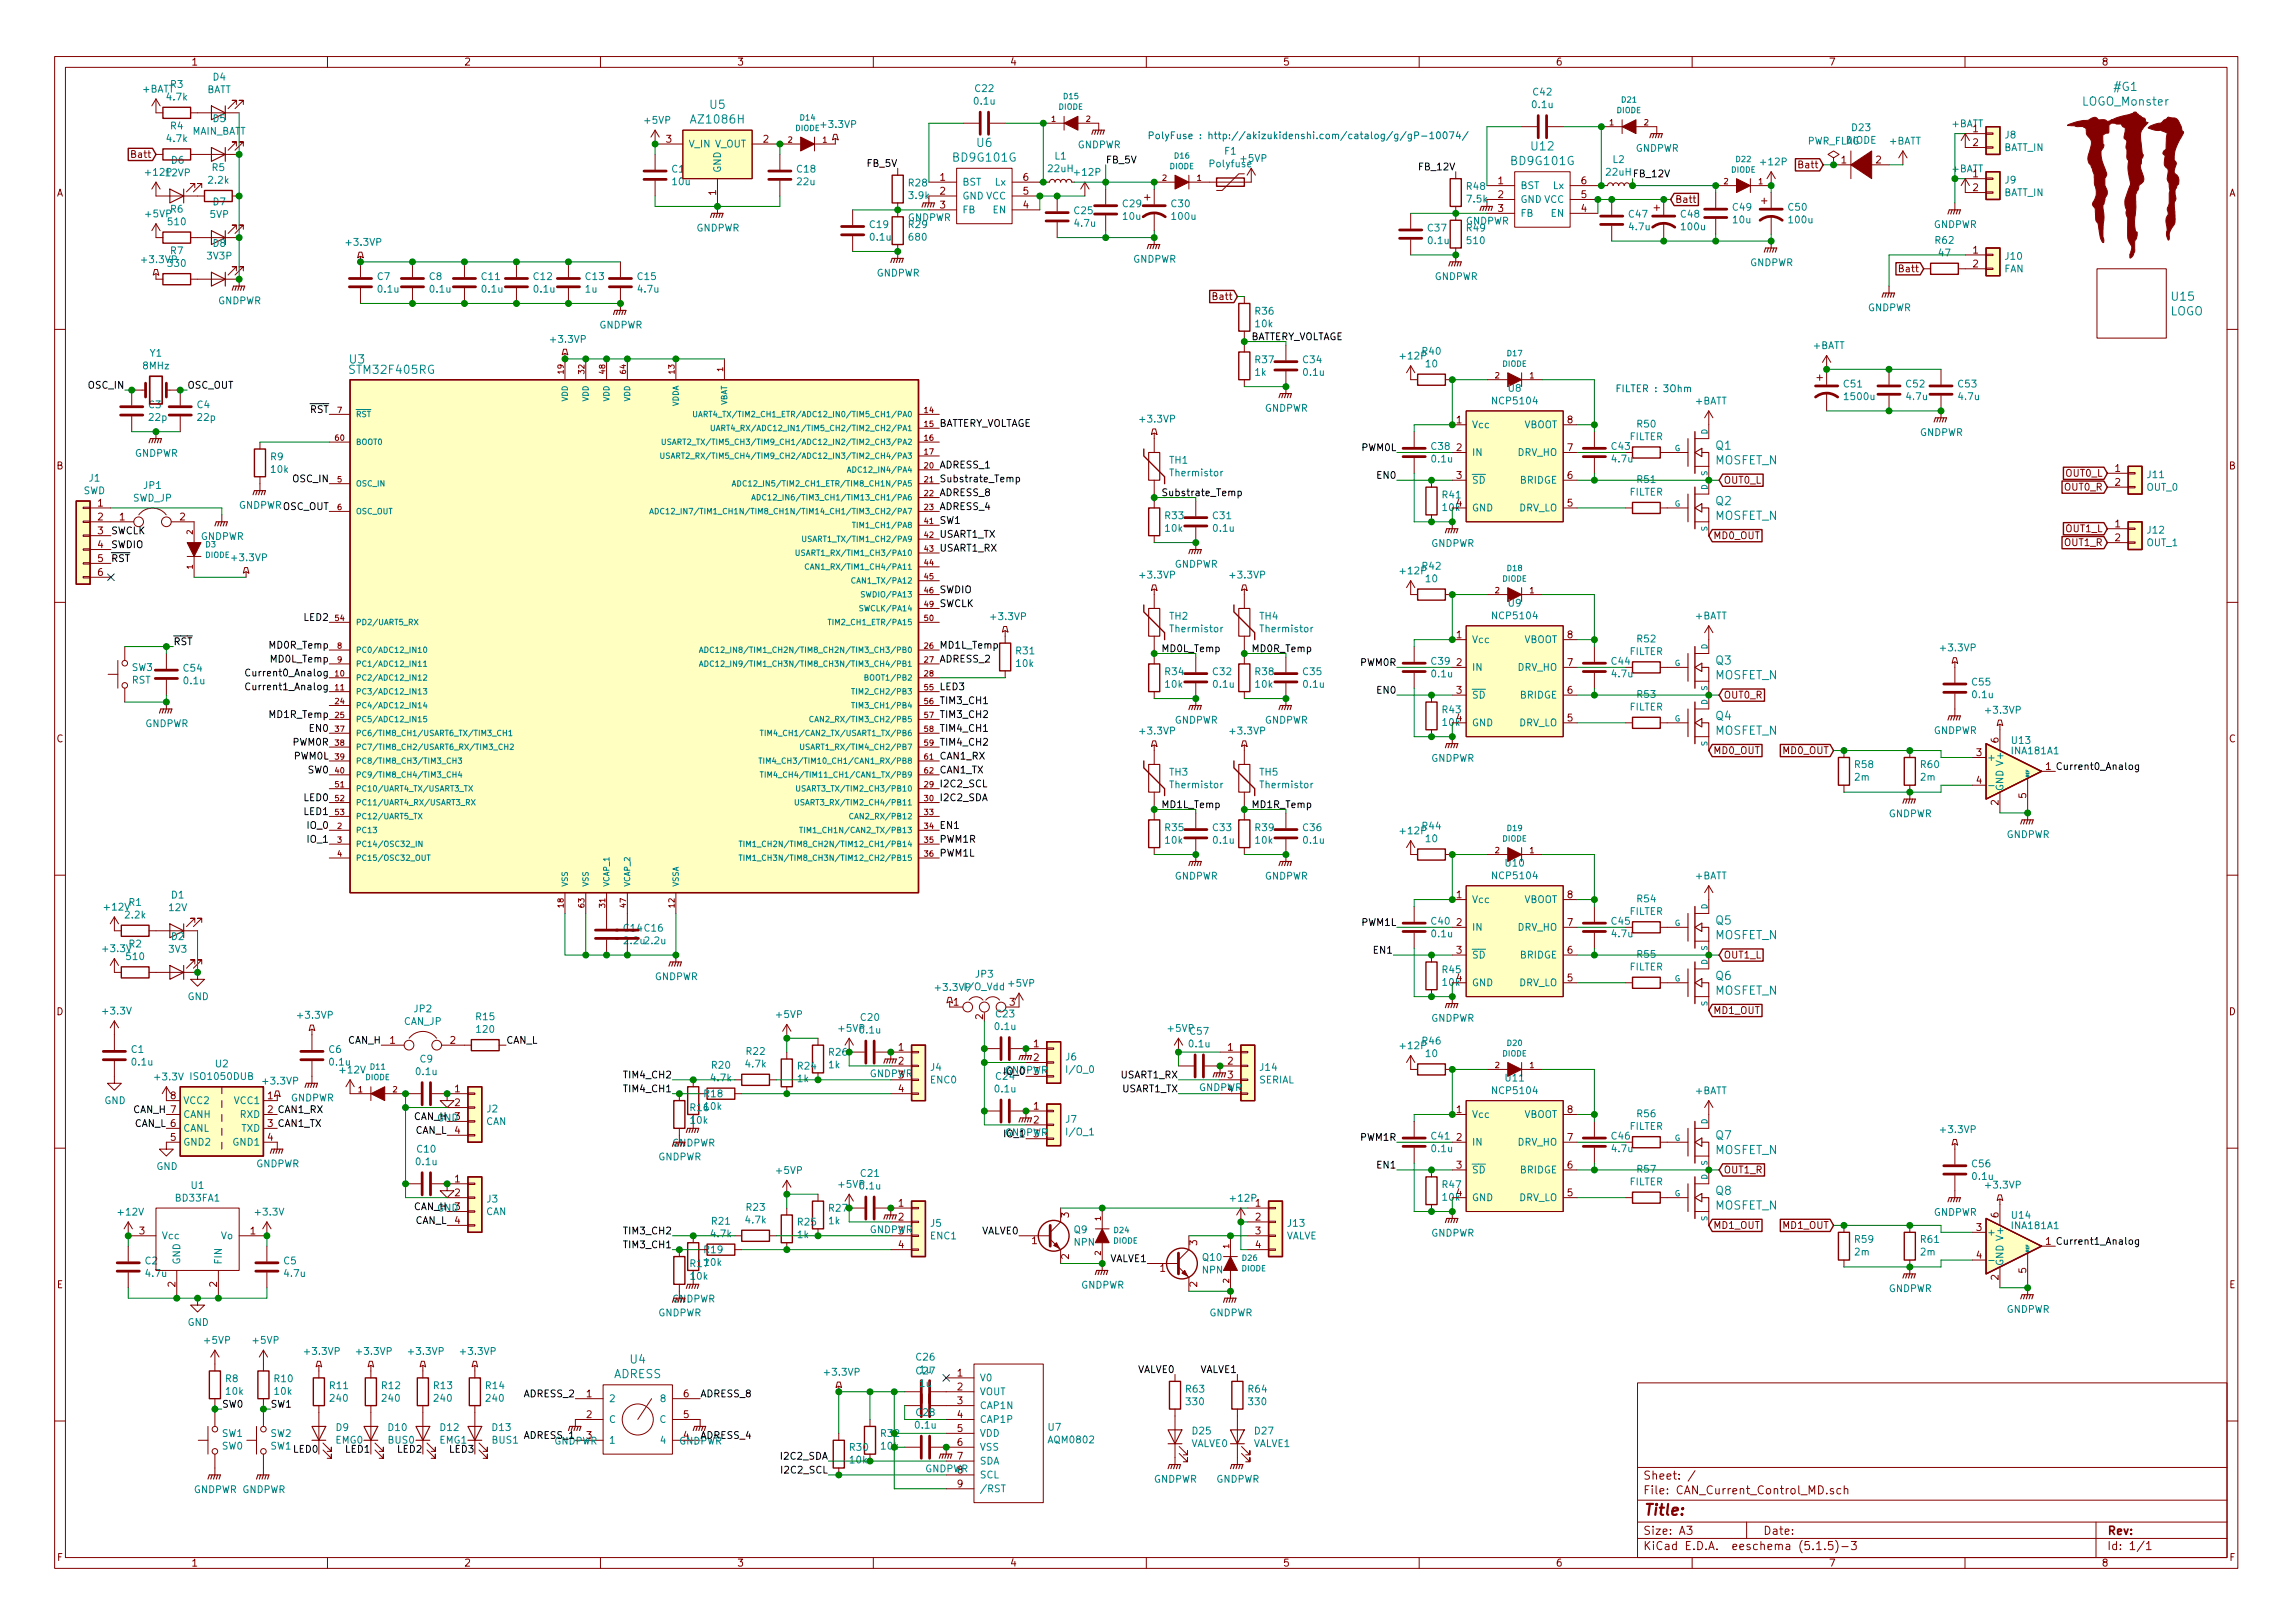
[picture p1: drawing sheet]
<svg xmlns="http://www.w3.org/2000/svg" width="297mm" height="210mm" viewBox="0 0 297 210" stroke-linecap="round" stroke-linejoin="round" font-family="sans-serif">
<defs><g id="words">
<text font-size="2" fill="#840000" x="212.8" y="196.3">Title:</text>
<g font-size="1.5" fill="#008484">
<text x="273.9" y="11.8">#G1</text>
<text x="89.7" y="16">AZ1086H</text>
<text x="92" y="14.1">U5</text>
<text x="269.8" y="13.7">LOGO_Monster</text>
<text x="123.6" y="20.9">BD9G101G</text>
<text x="126.6" y="19">U6</text>
<text x="195.9" y="21.4">BD9G101G</text>
<text x="198.4" y="19.5">U12</text>
<text x="281.1" y="40.9">LOGO</text>
<text x="281.4" y="39">U15</text>
<text x="45.3" y="47.1">U3</text>
<text x="45.5" y="48.4">STM32F405RG</text>
<text x="222.3" y="58.3">Q1</text>
<text x="222.1" y="60.2">MOSFET_N</text>
<text x="222.3" y="65.4">Q2</text>
<text x="222.1" y="67.3">MOSFET_N</text>
<text x="222.1" y="88">MOSFET_N</text>
<text x="222.3" y="86.1">Q3</text>
<text x="222.1" y="95.2">MOSFET_N</text>
<text x="222.3" y="93.3">Q4</text>
<text x="222.3" y="119.8">Q5</text>
<text x="222.1" y="121.7">MOSFET_N</text>
<text x="222.1" y="128.9">MOSFET_N</text>
<text x="222.3" y="127">Q6</text>
<text x="222.1" y="149.5">MOSFET_N</text>
<text x="222.3" y="147.6">Q7</text>
<text x="222.3" y="154.8">Q8</text>
<text x="222.1" y="156.7">MOSFET_N</text>
<text x="79.5" y="178.5">ADRESS</text>
<text x="81.7" y="176.6">U4</text>
</g>
<g font-size="1.5" fill="#840000">
<text x="212.8" y="191.7">Sheet: /</text>
<text x="212.8" y="193.6">File: CAN_Current_Control_MD.sch</text>
<text x="212.8" y="200.8">KiCad E.D.A. eeschema (5.1.5)-3</text>
<text x="212.8" y="198.8">Size: A3</text>
<text x="228.4" y="198.8">Date:</text>
<text x="272.9" y="198.8">Rev:</text>
<text x="272.9" y="200.8">Id: 1/1</text>
</g>
<g font-size="1.3" fill="#008484">
<text x="18.4" y="12">+BATT</text>
<text x="22.1" y="11.4">R3</text>
<text x="27.6" y="10.4">D4</text>
<text x="126.4" y="11.9">C22</text>
<text x="21.7" y="13">4.7k</text>
<text x="22.1" y="16.8">R4</text>
<text x="24.8" y="17.5">MAIN_BATT</text>
<text x="26.7" y="12.1">BATT</text>
<text x="27.6" y="15.8">D5</text>
<text x="83.6" y="16">+5VP</text>
<text x="106.5" y="16.6">+3.3VP</text>
<text x="126.3" y="13.6">0.1u</text>
<text x="198.6" y="14">0.1u</text>
<text x="198.7" y="12.4">C42</text>
<text x="239.9" y="17">D23</text>
<text x="252.8" y="16.5">+BATT</text>
<text x="259.8" y="17.9">J8</text>
<text x="19" y="22.8">+12P12VP</text>
<text x="21.7" y="18.4">4.7k</text>
<text x="22.2" y="21.2">D6</text>
<text x="27.1" y="23.8">2.2k</text>
<text x="27.5" y="22.2">R5</text>
<text x="87.1" y="22.4">C17</text>
<text x="87.2" y="24">10u</text>
<text x="89.2" y="19.1">V_IN V_OUT</text>
<text x="93.4" y="22.4" transform="rotate(-90 93.4 22.4)">GND</text>
<text x="103.3" y="22.4">C18</text>
<text x="103.3" y="24">22u</text>
<text x="135.9" y="22.3">22uH</text>
<text x="136.7" y="20.7">L1</text>
<text x="139.3" y="22.8">+12P</text>
<text x="139.6" y="19.2">GNDPWR</text>
<text x="156.8" y="21.7">Polyfuse</text>
<text x="158.7" y="20">F1</text>
<text x="160.8" y="21">+5VP</text>
<text x="209" y="21.1">L2</text>
<text x="211.9" y="19.7">GNDPWR</text>
<text x="228.2" y="21.4">+12P</text>
<text x="234" y="18.7">PWR_FLAG</text>
<text x="239.1" y="18.6">DIODE</text>
<text x="244.7" y="18.7">+BATT</text>
<text x="252.8" y="22.3">+BATT</text>
<text x="259.6" y="19.6">BATT_IN</text>
<text x="259.8" y="23.8">J9</text>
<text x="18.9" y="28.2">+5VP</text>
<text x="21.9" y="29.2">510</text>
<text x="22.1" y="27.5">R6</text>
<text x="27.2" y="28.2">5VP</text>
<text x="27.6" y="26.6">D7</text>
<text x="90.2" y="30">GNDPWR</text>
<text x="112.7" y="29.5">C19</text>
<text x="117.6" y="28.6">GNDPWR</text>
<text x="117.7" y="29.5">R29</text>
<text x="117.7" y="24.2">R28</text>
<text x="117.8" y="25.8">3.9k</text>
<text x="124.6" y="24">BST</text>
<text x="124.6" y="25.8">GND VCC</text>
<text x="124.6" y="27.6">FB</text>
<text x="128.6" y="27.6">EN</text>
<text x="128.9" y="24">Lx</text>
<text x="139.2" y="27.7">C25</text>
<text x="139.3" y="29.4">4.7u</text>
<text x="145.5" y="26.8">C29</text>
<text x="145.5" y="28.5">10u</text>
<text x="151.8" y="26.8">C30</text>
<text x="151.9" y="28.5">100u</text>
<text x="185" y="30">C37</text>
<text x="189.9" y="29.1">GNDPWR</text>
<text x="190" y="30">R49</text>
<text x="190" y="24.6">R48</text>
<text x="190.1" y="26.2">7.5k</text>
<text x="196.9" y="24.5">BST</text>
<text x="196.9" y="26.3">GND VCC</text>
<text x="196.9" y="28.1">FB</text>
<text x="200.9" y="28.1">EN</text>
<text x="201.2" y="24.5">Lx</text>
<text x="211" y="28.2">C47</text>
<text x="211.1" y="29.8">4.7u</text>
<text x="217.8" y="28.2">C48</text>
<text x="217.9" y="29.8">100u</text>
<text x="224.5" y="27.3">C49</text>
<text x="224.6" y="28.9">10u</text>
<text x="231.7" y="27.3">C50</text>
<text x="231.8" y="28.9">100u</text>
<text x="250.5" y="29.5">GNDPWR</text>
<text x="259.6" y="25.4">BATT_IN</text>
<text x="18.5" y="34.1">+3.3VP</text>
<text x="21.9" y="34.6">330</text>
<text x="22.1" y="32.9">R7</text>
<text x="26.9" y="33.6">3V3P</text>
<text x="27.6" y="32">D8</text>
<text x="45" y="31.8">+3.3VP</text>
<text x="112.8" y="31.2">0.1u</text>
<text x="113.5" y="35.8">GNDPWR</text>
<text x="117.8" y="31.2">680</text>
<text x="146.8" y="34">GNDPWR</text>
<text x="185.1" y="31.6">0.1u</text>
<text x="190.1" y="31.6">510</text>
<text x="226.7" y="34.5">GNDPWR</text>
<text x="250.7" y="31.6">R62</text>
<text x="251.2" y="33.2">47</text>
<text x="259.6" y="35.3">FAN</text>
<text x="259.8" y="33.7">J10</text>
<text x="28.2" y="39.4">GNDPWR</text>
<text x="48.9" y="36.3">C7</text>
<text x="49" y="37.9">0.1u</text>
<text x="55.6" y="36.3">C8</text>
<text x="55.8" y="37.9">0.1u</text>
<text x="62.4" y="36.3">C11</text>
<text x="62.5" y="37.9">0.1u</text>
<text x="69.2" y="36.3">C12</text>
<text x="69.3" y="37.9">0.1u</text>
<text x="75.9" y="37.9">1u</text>
<text x="75.9" y="36.3">C13</text>
<text x="82.6" y="36.3">C15</text>
<text x="82.7" y="37.9">4.7u</text>
<text x="162.6" y="40.8">R36</text>
<text x="185.8" y="36.3">GNDPWR</text>
<text x="241.9" y="40.3">GNDPWR</text>
<text x="18.6" y="47.8">8MHz</text>
<text x="19.5" y="46.2">Y1</text>
<text x="71.5" y="44.4">+3.3VP</text>
<text x="77.6" y="42.6">GNDPWR</text>
<text x="162.6" y="47.1">R37</text>
<text x="162.7" y="42.4">10k</text>
<text x="168.8" y="47.1">C34</text>
<text x="181.5" y="46.6">+12P</text>
<text x="184.3" y="46">R40</text>
<text x="184.8" y="47.6">10</text>
<text x="234.9" y="45.2">+BATT</text>
<text x="19.3" y="52.9">C3</text>
<text x="25.6" y="52.9">C4</text>
<text x="162.6" y="48.7">1k</text>
<text x="163.8" y="53.3">GNDPWR</text>
<text x="168.9" y="48.7">0.1u</text>
<text x="193.5" y="52.4">NCP5104</text>
<text x="195.4" y="50.8">U8</text>
<text x="219.6" y="52.4">+BATT</text>
<text x="238.9" y="50.2">C51</text>
<text x="239.1" y="51.8">1500u</text>
<text x="247" y="50.2">C52</text>
<text x="247.1" y="51.8">4.7u</text>
<text x="253.7" y="50.2">C53</text>
<text x="253.8" y="51.8">4.7u</text>
<text x="17.4" y="59.2">GNDPWR</text>
<text x="19.4" y="54.5">22p</text>
<text x="25.6" y="54.5">22p</text>
<text x="35.1" y="59.6">R9</text>
<text x="147.8" y="54.7">+3.3VP</text>
<text x="185.5" y="58.3">C38</text>
<text x="185.5" y="59.9">0.1u</text>
<text x="190.6" y="55.5">Vcc</text>
<text x="190.6" y="59.1">IN</text>
<text x="196.6" y="59.1">DRV_HO</text>
<text x="197.3" y="55.5">VBOOT</text>
<text x="208.8" y="58.3">C43</text>
<text x="208.9" y="59.9">4.7u</text>
<text x="211.1" y="57">FILTER</text>
<text x="212.1" y="55.4">R50</text>
<text x="248.7" y="56.5">GNDPWR</text>
<text x="10.8" y="64">SWD</text>
<text x="11.6" y="62.4">J1</text>
<text x="17.2" y="65">SWD_JP</text>
<text x="18.6" y="63.3">JP1</text>
<text x="35.2" y="61.3">10k</text>
<text x="151.5" y="60.1">TH1</text>
<text x="151.7" y="61.7">Thermistor</text>
<text x="186.9" y="64.6">R41</text>
<text x="190.6" y="62.7">SD</text>
<text x="196.9" y="62.7">BRIDGE</text>
<text x="211.1" y="64.2">FILTER</text>
<text x="212.1" y="62.6">R51</text>
<text x="278.1" y="63.6">OUT_0</text>
<text x="278.2" y="61.9">J11</text>
<text x="26" y="70">GNDPWR</text>
<text x="151" y="67.3">R33</text>
<text x="151" y="68.9">10k</text>
<text x="157.2" y="67.3">C31</text>
<text x="157.3" y="68.9">0.1u</text>
<text x="185.4" y="70.8">GNDPWR</text>
<text x="186.9" y="66.2">10k</text>
<text x="190.6" y="66.3">GND</text>
<text x="196.7" y="66.3">DRV_LO</text>
<text x="278.1" y="70.8">OUT_1</text>
<text x="278.2" y="69.1">J12</text>
<text x="30.2" y="72.7">+3.3VP</text>
<text x="147.8" y="74.9">+3.3VP</text>
<text x="152.1" y="73.5">GNDPWR</text>
<text x="159.5" y="74.9">+3.3VP</text>
<text x="181.5" y="74.4">+12P</text>
<text x="184.3" y="73.8">R42</text>
<text x="184.8" y="75.4">10</text>
<text x="128.5" y="80.3">+3.3VP</text>
<text x="151.5" y="80.3">TH2</text>
<text x="151.7" y="81.9">Thermistor</text>
<text x="163.2" y="80.3">TH4</text>
<text x="163.4" y="81.9">Thermistor</text>
<text x="190.6" y="83.3">Vcc</text>
<text x="193.5" y="80.2">NCP5104</text>
<text x="195.4" y="78.6">U9</text>
<text x="197.3" y="83.3">VBOOT</text>
<text x="212.1" y="83.2">R52</text>
<text x="219.6" y="80.2">+BATT</text>
<text x="17.1" y="88.6">RST</text>
<text x="17.1" y="86.9">SW3</text>
<text x="23.8" y="87">C54</text>
<text x="23.9" y="88.6">0.1u</text>
<text x="131.7" y="84.8">R31</text>
<text x="131.7" y="86.4">10k</text>
<text x="151" y="87.5">R34</text>
<text x="151" y="89.1">10k</text>
<text x="157.2" y="87.5">C32</text>
<text x="157.3" y="89.1">0.1u</text>
<text x="162.6" y="87.5">R38</text>
<text x="162.7" y="89.1">10k</text>
<text x="168.8" y="87.5">C35</text>
<text x="168.9" y="89.1">0.1u</text>
<text x="185.5" y="86.1">C39</text>
<text x="185.5" y="87.7">0.1u</text>
<text x="190.6" y="86.9">IN</text>
<text x="196.6" y="86.9">DRV_HO</text>
<text x="208.8" y="86.1">C44</text>
<text x="208.9" y="87.7">4.7u</text>
<text x="211.1" y="84.9">FILTER</text>
<text x="251.5" y="84.4">+3.3VP</text>
<text x="255.5" y="88.8">C55</text>
<text x="18.8" y="94.2">GNDPWR</text>
<text x="147.8" y="95.1">+3.3VP</text>
<text x="152.1" y="93.7">GNDPWR</text>
<text x="159.5" y="95.1">+3.3VP</text>
<text x="163.8" y="93.7">GNDPWR</text>
<text x="186.9" y="92.4">R43</text>
<text x="186.9" y="94">10k</text>
<text x="190.6" y="90.5">SD</text>
<text x="190.6" y="94.1">GND</text>
<text x="196.7" y="94.1">DRV_LO</text>
<text x="196.9" y="90.5">BRIDGE</text>
<text x="211.1" y="92">FILTER</text>
<text x="212.1" y="90.4">R53</text>
<text x="250.5" y="95.1">GNDPWR</text>
<text x="255.6" y="90.4">0.1u</text>
<text x="257.4" y="92.5">+3.3VP</text>
<text x="151.5" y="100.5">TH3</text>
<text x="163.2" y="100.5">TH5</text>
<text x="185.4" y="98.7">GNDPWR</text>
<text x="240.3" y="101.1">2m</text>
<text x="240.3" y="99.5">R58</text>
<text x="248.8" y="101.1">2m</text>
<text x="248.9" y="99.5">R60</text>
<text x="257.4" y="98.6">+</text>
<text x="260.7" y="96.4">U13</text>
<text x="260.7" y="97.7">INA181A1</text>
<text x="151" y="107.7">R35</text>
<text x="151.7" y="102.1">Thermistor</text>
<text x="157.2" y="107.7">C33</text>
<text x="162.6" y="107.7">R39</text>
<text x="163.4" y="102.1">Thermistor</text>
<text x="168.8" y="107.7">C36</text>
<text x="184.3" y="107.5">R44</text>
<text x="244.6" y="105.9">GNDPWR</text>
<text x="259.5" y="102.5" transform="rotate(-90 259.5 102.5)">GND V+</text>
<text x="151" y="109.3">10k</text>
<text x="152.1" y="114">GNDPWR</text>
<text x="157.3" y="109.3">0.1u</text>
<text x="162.7" y="109.3">10k</text>
<text x="163.8" y="114">GNDPWR</text>
<text x="168.9" y="109.3">0.1u</text>
<text x="181.5" y="108.1">+12P</text>
<text x="184.8" y="109.1">10</text>
<text x="193.5" y="113.9">NCP5104</text>
<text x="195.1" y="112.3">U10</text>
<text x="219.6" y="113.9">+BATT</text>
<text x="259.9" y="108.6">GNDPWR</text>
<text x="13.6" y="118">+12V</text>
<text x="16.3" y="119">2.2k</text>
<text x="16.7" y="117.3">R1</text>
<text x="21.9" y="118">12V</text>
<text x="22.2" y="116.4">D1</text>
<text x="185.5" y="119.8">C40</text>
<text x="190.6" y="117">Vcc</text>
<text x="197.3" y="117">VBOOT</text>
<text x="211.1" y="118.5">FILTER</text>
<text x="212.1" y="116.9">R54</text>
<text x="13.4" y="123.3">+3.3V</text>
<text x="16.5" y="124.4">510</text>
<text x="16.7" y="122.7">R2</text>
<text x="21.9" y="123.4">3V3</text>
<text x="22.2" y="121.8">D2</text>
<text x="80.8" y="120.7">C14 C16</text>
<text x="80.9" y="122.3">2.2u 2.2u</text>
<text x="185.5" y="121.4">0.1u</text>
<text x="190.6" y="120.6">IN</text>
<text x="190.6" y="124.2">SD</text>
<text x="196.6" y="120.6">DRV_HO</text>
<text x="196.9" y="124.2">BRIDGE</text>
<text x="208.9" y="121.4">4.7u</text>
<text x="211.1" y="125.7">FILTER</text>
<text x="212.1" y="124.1">R55</text>
<text x="13.4" y="131.4">+3.3V</text>
<text x="24.3" y="129.6">GND</text>
<text x="38.7" y="132">+3.3VP</text>
<text x="53.7" y="131.1">JP2</text>
<text x="84.8" y="127">GNDPWR</text>
<text x="100.6" y="131.9">+5VP</text>
<text x="121.3" y="128.4">+3.3VPI/O_Vdd</text>
<text x="126.4" y="126.7">JP3</text>
<text x="129.1" y="131.8">C23</text>
<text x="130.7" y="127.8">+5VP</text>
<text x="186.9" y="126.1">R45</text>
<text x="186.9" y="127.7">10k</text>
<text x="190.6" y="127.8">GND</text>
<text x="196.7" y="127.8">DRV_LO</text>
<text x="17" y="136.4">C1</text>
<text x="42.6" y="136.4">C6</text>
<text x="52.3" y="132.8">CAN_JP</text>
<text x="54.4" y="137.6">C9</text>
<text x="61.7" y="132.2">R15</text>
<text x="61.8" y="133.8">120</text>
<text x="96.7" y="136.7">R22</text>
<text x="107.4" y="136.8">R26</text>
<text x="108.7" y="133.7">+5VP0.1u</text>
<text x="111.5" y="132.3">C20</text>
<text x="129" y="133.4">0.1u</text>
<text x="138.1" y="137.4">J6</text>
<text x="151.4" y="133.7">+5VP</text>
<text x="154.1" y="135.7">0.1u</text>
<text x="154.2" y="134.1">C57</text>
<text x="181.5" y="135.9">+12P</text>
<text x="184.3" y="135.3">R46</text>
<text x="184.8" y="136.9">10</text>
<text x="185.4" y="132.4">GNDPWR</text>
<text x="13.5" y="143">GND</text>
<text x="17.2" y="138">0.1u</text>
<text x="20.2" y="140">+3.3V</text>
<text x="23.7" y="143">VCC2</text>
<text x="24.9" y="139.9">ISO1050DUB</text>
<text x="27.9" y="138.3">U2</text>
<text x="30.4" y="143">VCC1</text>
<text x="34.2" y="140.5">+3.3VP</text>
<text x="37.6" y="142.7">GNDPWR</text>
<text x="42.8" y="138">0.1u</text>
<text x="44.1" y="139.1">+12V</text>
<text x="54" y="139.3">0.1u</text>
<text x="89.5" y="143.9">R1610k</text>
<text x="91.3" y="142.2">R18</text>
<text x="92.2" y="140.1">4.7k</text>
<text x="92.2" y="138.5">R20</text>
<text x="96.7" y="138.3">4.7k</text>
<text x="103.3" y="140.2">1k</text>
<text x="103.4" y="138.6">R24</text>
<text x="107.4" y="138.4">1k</text>
<text x="112.6" y="139.5">GNDPWR</text>
<text x="120.5" y="140.4">ENC0</text>
<text x="120.6" y="138.7">J4</text>
<text x="129" y="141.5">0.1u</text>
<text x="129.1" y="139.9">C24</text>
<text x="133.9" y="139.3">3</text>
<text x="138.4" y="139">I/O_0</text>
<text x="155.3" y="141.3">GNDPWR</text>
<text x="159.1" y="141.5">4</text>
<text x="163.1" y="140.4">SERIAL</text>
<text x="163.3" y="138.7">J14</text>
<text x="193.5" y="141.7">NCP5104</text>
<text x="195.1" y="140.1">U11</text>
<text x="219.6" y="141.8">+BATT</text>
<text x="23.7" y="148.4">GND2</text>
<text x="23.7" y="146.6">CANL</text>
<text x="23.7" y="144.8">CANH</text>
<text x="30.3" y="148.4">GND1</text>
<text x="31.1" y="144.8">RXD</text>
<text x="31.3" y="146.6">TXD</text>
<text x="54.1" y="149.3">C10</text>
<text x="63" y="145.7">CAN</text>
<text x="63.1" y="144.1">J2</text>
<text x="89.5" y="145.6">10k</text>
<text x="133.9" y="147.3">3</text>
<text x="138.1" y="145.5">J7</text>
<text x="138.4" y="147.1">I/O_1</text>
<text x="185.5" y="147.6">C41</text>
<text x="185.5" y="149.3">0.1u</text>
<text x="190.6" y="144.8">Vcc</text>
<text x="190.6" y="148.4">IN</text>
<text x="196.6" y="148.4">DRV_HO</text>
<text x="197.3" y="144.8">VBOOT</text>
<text x="208.9" y="149.3">4.7u</text>
<text x="211.1" y="146.4">FILTER</text>
<text x="212.1" y="144.7">R56</text>
<text x="251.5" y="146.8">+3.3VP</text>
<text x="20.3" y="151.6">GND</text>
<text x="22.8" y="155.7">BD33FA1</text>
<text x="24.8" y="154">U1</text>
<text x="33.2" y="151.2">GNDPWR</text>
<text x="54" y="151">0.1u</text>
<text x="63.1" y="155.8">J3</text>
<text x="85.2" y="150.3">GNDPWR</text>
<text x="100.6" y="152.1">+5VP</text>
<text x="108.7" y="153.9">+5VP0.1u</text>
<text x="111.5" y="152.5">C21</text>
<text x="159.5" y="155.7">+12P</text>
<text x="186.9" y="153.9">R47</text>
<text x="186.9" y="155.5">10k</text>
<text x="190.6" y="152">SD</text>
<text x="190.6" y="155.6">GND</text>
<text x="196.7" y="155.6">DRV_LO</text>
<text x="196.9" y="152">BRIDGE</text>
<text x="211.1" y="153.6">FILTER</text>
<text x="212.1" y="151.9">R57</text>
<text x="255.5" y="151.2">C56</text>
<text x="255.6" y="152.9">0.1u</text>
<text x="257.4" y="154">+3.3VP</text>
<text x="15.4" y="157.5">+12V</text>
<text x="20.9" y="160.5">Vcc</text>
<text x="28.7" y="160.5">Vo</text>
<text x="33.2" y="157.5">+3.3V</text>
<text x="63" y="157.4">CAN</text>
<text x="92.2" y="160.3">4.7k</text>
<text x="92.2" y="158.7">R21</text>
<text x="96.7" y="158.5">4.7k</text>
<text x="96.7" y="156.9">R23</text>
<text x="103.3" y="160.4">1k</text>
<text x="103.4" y="158.8">R25</text>
<text x="107.4" y="158.6">1k</text>
<text x="107.4" y="157">R27</text>
<text x="112.6" y="159.8">GNDPWR</text>
<text x="116.4" y="159.9">3</text>
<text x="120.5" y="160.6">ENC1</text>
<text x="120.6" y="158.9">J5</text>
<text x="139.2" y="159.8">Q9</text>
<text x="139.2" y="161.4">NPN</text>
<text x="166.6" y="160.6">VALVE</text>
<text x="166.9" y="158.9">J13</text>
<text x="185.4" y="160.2">GNDPWR</text>
<text x="240.3" y="161">R59</text>
<text x="248.9" y="161">R61</text>
<text x="250.5" y="157.5">GNDPWR</text>
<text x="257.4" y="160.1">+</text>
<text x="260.7" y="157.9">U14</text>
<text x="260.7" y="159.2">INA181A1</text>
<text x="18.8" y="163.8">C2</text>
<text x="19" y="165.4">4.7u</text>
<text x="23.3" y="163.9" transform="rotate(-90 23.3 163.9)">GND</text>
<text x="28.7" y="163.9" transform="rotate(-90 28.7 163.9)">FIN</text>
<text x="36.8" y="163.8">C5</text>
<text x="36.9" y="165.4">4.7u</text>
<text x="89.5" y="164.2">R1710k</text>
<text x="89.5" y="165.8">10k</text>
<text x="91.3" y="162.4">R19</text>
<text x="140" y="166.9">GNDPWR</text>
<text x="155.8" y="165">NPN</text>
<text x="155.8" y="163.3">Q10</text>
<text x="240.3" y="162.6">2m</text>
<text x="244.6" y="167.4">GNDPWR</text>
<text x="248.8" y="162.6">2m</text>
<text x="259.5" y="164" transform="rotate(-90 259.5 164)">GND V+</text>
<text x="24.3" y="171.8">GND</text>
<text x="85.2" y="170.5">GNDPWR</text>
<text x="156.6" y="170.5">GNDPWR</text>
<text x="259.9" y="170.1">GNDPWR</text>
<text x="26.6" y="174.1">+5VP</text>
<text x="29.2" y="179.1">R8</text>
<text x="32.8" y="174.1">+5VP</text>
<text x="35.6" y="179.1">R10</text>
<text x="39.6" y="175.5">+3.3VP</text>
<text x="42.8" y="180">R11</text>
<text x="46.3" y="175.5">+3.3VP</text>
<text x="49.5" y="180">R12</text>
<text x="53.1" y="175.5">+3.3VP</text>
<text x="56.2" y="180">R13</text>
<text x="59.8" y="175.5">+3.3VP</text>
<text x="63" y="180">R14</text>
<text x="107" y="178.2">+3.3VP</text>
<text x="118.7" y="176.3">C26</text>
<text x="118.7" y="178.1">C27</text>
<text x="119.2" y="177.9">1u</text>
<text x="119.2" y="179.7">1u</text>
<text x="126.9" y="179">V0</text>
<text x="29.3" y="180.7">10k</text>
<text x="35.6" y="180.7">10k</text>
<text x="42.9" y="181.6">240</text>
<text x="43.6" y="185.4">D9</text>
<text x="49.6" y="181.6">240</text>
<text x="50.3" y="185.4">D10</text>
<text x="56.3" y="181.6">240</text>
<text x="57.1" y="185.4">D12</text>
<text x="63.1" y="181.6">240</text>
<text x="63.8" y="185.4">D13</text>
<text x="78.8" y="181.6">2</text>
<text x="78.8" y="184.3">C</text>
<text x="85.5" y="184.3">C</text>
<text x="85.7" y="181.6">8</text>
<text x="118.6" y="185.1">0.1u</text>
<text x="118.7" y="183.4">C28</text>
<text x="126.9" y="180.7">VOUT</text>
<text x="126.9" y="182.5">CAP1N</text>
<text x="126.9" y="184.3">CAP1P</text>
<text x="135.8" y="185.3">U7</text>
<text x="153.7" y="180.4">R63</text>
<text x="153.8" y="182">330</text>
<text x="154.5" y="185.8">D25</text>
<text x="161.7" y="180.4">R64</text>
<text x="161.8" y="182">330</text>
<text x="162.6" y="185.8">D27</text>
<text x="28.8" y="186.2">SW1</text>
<text x="28.8" y="187.8">SW0</text>
<text x="35.1" y="186.2">SW2</text>
<text x="35.1" y="187.8">SW1</text>
<text x="43.5" y="187">EMG0</text>
<text x="50.3" y="187">BUS0</text>
<text x="57" y="187">EMG1</text>
<text x="63.8" y="187">BUS1</text>
<text x="78.8" y="187">1</text>
<text x="85.7" y="187">4</text>
<text x="110.1" y="187.9">R30</text>
<text x="110.1" y="189.6">10k</text>
<text x="119.8" y="190.7">GNDPWR</text>
<text x="126.9" y="186.1">VDD</text>
<text x="126.9" y="187.9">VSS</text>
<text x="126.9" y="189.7">SDA</text>
<text x="126.9" y="191.5">SCL</text>
<text x="135.9" y="187">AQM0802</text>
<text x="154.3" y="187.5">VALVE0</text>
<text x="162.4" y="187.5">VALVE1</text>
<text x="25.1" y="193.4">GNDPWR GNDPWR</text>
<text x="126.9" y="193.3">/RST</text>
<text x="149.4" y="192.1">GNDPWR</text>
<text x="157.5" y="192.1">GNDPWR</text>
</g>
<g font-size="1.3" fill="#840000">
<text x="24.7" y="8.5">1</text>
<text x="60.1" y="8.5">2</text>
<text x="95.5" y="8.5">3</text>
<text x="130.8" y="8.5">4</text>
<text x="166.2" y="8.5">5</text>
<text x="201.5" y="8.5">6</text>
<text x="236.9" y="8.5">7</text>
<text x="272.2" y="8.5">8</text>
<text x="255.6" y="17.1">1</text>
<text x="17.2" y="20.5">Batt</text>
<text x="86.3" y="18.5">3</text>
<text x="98.9" y="18.5">2</text>
<text x="121.8" y="23.4">1</text>
<text x="132.6" y="23.4">6</text>
<text x="194.1" y="23.9">1</text>
<text x="204.9" y="23.9">6</text>
<text x="233.2" y="21.8">Batt</text>
<text x="238.5" y="21.2">1</text>
<text x="243" y="21.2">2</text>
<text x="255.6" y="23">1</text>
<text x="255.6" y="18.9">2</text>
<text x="7.3" y="25.4">A</text>
<text x="92.8" y="25.3" transform="rotate(-90 92.8 25.3)">1</text>
<text x="121.8" y="25.2">2</text>
<text x="121.8" y="27">3</text>
<text x="132.6" y="27">4</text>
<text x="132.6" y="25.2">5</text>
<text x="194.1" y="25.7">2</text>
<text x="194.1" y="27.5">3</text>
<text x="204.9" y="27.5">4</text>
<text x="204.9" y="25.7">5</text>
<text x="217" y="26.3">Batt</text>
<text x="255.6" y="24.8">2</text>
<text x="288.7" y="25.4">A</text>
<text x="246.2" y="35.3">Batt</text>
<text x="255.6" y="32.8">1</text>
<text x="255.6" y="34.6">2</text>
<text x="157.3" y="38.9">Batt</text>
<text x="188.7" y="54.8">1</text>
<text x="188.7" y="58.4">2</text>
<text x="203.1" y="58.4">7</text>
<text x="203.1" y="54.8">8</text>
<text x="7.3" y="60.8">B</text>
<text x="12.7" y="65.6">1</text>
<text x="188.7" y="62">3</text>
<text x="188.7" y="65.6">4</text>
<text x="203.1" y="65.6">5</text>
<text x="203.1" y="62">6</text>
<text x="223.3" y="62.7">OUT0_L</text>
<text x="267.5" y="63.6">OUT0_R</text>
<text x="267.6" y="61.8">OUT0_L</text>
<text x="274" y="61.1">1</text>
<text x="274" y="62.9">2</text>
<text x="288.7" y="60.8">B</text>
<text x="12.7" y="67.4">2</text>
<text x="12.7" y="69.2">3</text>
<text x="12.7" y="71">4</text>
<text x="15.5" y="67.4">1</text>
<text x="23.3" y="67.4">2</text>
<text x="221.9" y="69.8">MD0_OUT</text>
<text x="267.5" y="70.7">OUT1_R</text>
<text x="267.6" y="68.9">OUT1_L</text>
<text x="274" y="68.3">1</text>
<text x="274" y="70.1">2</text>
<text x="12.7" y="72.8">5</text>
<text x="12.7" y="74.6">6</text>
<text x="188.7" y="82.7">1</text>
<text x="203.1" y="82.7">8</text>
<text x="188.7" y="86.3">2</text>
<text x="188.7" y="89.9">3</text>
<text x="203.1" y="89.9">6</text>
<text x="203.1" y="86.3">7</text>
<text x="188.7" y="93.5">4</text>
<text x="203.1" y="93.5">5</text>
<text x="223.3" y="90.5">OUT0_R</text>
<text x="7.3" y="96.2">C</text>
<text x="221.9" y="97.7">MD0_OUT</text>
<text x="231" y="97.7">MD0_OUT</text>
<text x="256" y="98">3</text>
<text x="256" y="101.5">4</text>
<text x="258.9" y="96.2" transform="rotate(-90 258.9 96.2)">6</text>
<text x="288.7" y="96.2">C</text>
<text x="258.9" y="104.3" transform="rotate(-90 258.9 104.3)">2</text>
<text x="262.5" y="103.4" transform="rotate(-90 262.5 103.4)">5</text>
<text x="188.7" y="116.4">1</text>
<text x="188.7" y="120">2</text>
<text x="203.1" y="120">7</text>
<text x="203.1" y="116.4">8</text>
<text x="208.8" y="119.8">C45</text>
<text x="188.7" y="123.5">3</text>
<text x="203.1" y="123.5">6</text>
<text x="223.3" y="124.2">OUT1_L</text>
<text x="7.3" y="131.5">D</text>
<text x="123.5" y="130.3">1</text>
<text x="130.8" y="130.3">3</text>
<text x="188.7" y="127.1">4</text>
<text x="203.1" y="127.1">5</text>
<text x="221.9" y="131.4">MD1_OUT</text>
<text x="288.7" y="131.5">D</text>
<text x="50.5" y="135.2">1</text>
<text x="58.3" y="135.2">2</text>
<text x="116.4" y="136.1">1</text>
<text x="116.4" y="137.9">2</text>
<text x="127.3" y="132.1" transform="rotate(-90 127.3 132.1)">2</text>
<text x="133.9" y="135.7">1</text>
<text x="133.9" y="137.5">2</text>
<text x="159.1" y="136.1">1</text>
<text x="159.1" y="137.9">2</text>
<text x="22.1" y="142.4">8</text>
<text x="34.7" y="142.4">1</text>
<text x="58.9" y="141.5">1</text>
<text x="58.9" y="143.3">2</text>
<text x="116.4" y="139.7">3</text>
<text x="116.4" y="141.5">4</text>
<text x="133.9" y="143.7">1</text>
<text x="159.1" y="139.7">3</text>
<text x="22.1" y="147.8">5</text>
<text x="34.7" y="147.8">4</text>
<text x="58.9" y="146.9">4</text>
<text x="87" y="148.5">GNDPWR</text>
<text x="133.9" y="145.5">2</text>
<text x="188.7" y="144.2">1</text>
<text x="188.7" y="147.8">2</text>
<text x="203.1" y="147.8">7</text>
<text x="203.1" y="144.2">8</text>
<text x="208.8" y="147.6">C46</text>
<text x="58.9" y="153.2">1</text>
<text x="58.9" y="155">2</text>
<text x="188.7" y="151.4">3</text>
<text x="188.7" y="155">4</text>
<text x="203.1" y="155">5</text>
<text x="203.1" y="151.4">6</text>
<text x="223.3" y="152">OUT1_R</text>
<text x="18.1" y="159.9">3</text>
<text x="32.4" y="159.9">1</text>
<text x="58.9" y="158.6">4</text>
<text x="116.4" y="156.3">1</text>
<text x="116.4" y="158.1">2</text>
<text x="116.4" y="161.7">4</text>
<text x="133.7" y="161.2">1</text>
<text x="138.5" y="157.7" transform="rotate(-90 138.5 157.7)">3</text>
<text x="155.1" y="161.3" transform="rotate(-90 155.1 161.3)">3</text>
<text x="162.6" y="156.3">1</text>
<text x="162.6" y="158.1">2</text>
<text x="162.6" y="159.9">3</text>
<text x="162.6" y="161.7">4</text>
<text x="221.9" y="159.2">MD1_OUT</text>
<text x="231" y="159.2">MD1_OUT</text>
<text x="256" y="159.5">3</text>
<text x="258.9" y="157.7" transform="rotate(-90 258.9 157.7)">6</text>
<text x="7.4" y="166.9">E</text>
<text x="22.7" y="166.7" transform="rotate(-90 22.7 166.7)">2</text>
<text x="28.1" y="166.7" transform="rotate(-90 28.1 166.7)">2</text>
<text x="138.5" y="163.1" transform="rotate(-90 138.5 163.1)">2</text>
<text x="150.3" y="164.8">1</text>
<text x="155.1" y="166.7" transform="rotate(-90 155.1 166.7)">2</text>
<text x="256" y="163.1">4</text>
<text x="258.9" y="165.8" transform="rotate(-90 258.9 165.8)">2</text>
<text x="262.5" y="164.9" transform="rotate(-90 262.5 164.9)">5</text>
<text x="288.8" y="166.9">E</text>
<text x="87" y="168.7">GNDPWR</text>
<text x="124" y="178.3">1</text>
<text x="76" y="181">1</text>
<text x="76" y="183.7">2</text>
<text x="88.6" y="183.7">5</text>
<text x="88.6" y="181">6</text>
<text x="124" y="180.1">2</text>
<text x="124" y="181.9">3</text>
<text x="124" y="183.7">4</text>
<text x="124" y="185.5">5</text>
<text x="76" y="186.4">3</text>
<text x="88.6" y="186.4">4</text>
<text x="124" y="187.3">6</text>
<text x="124" y="189.1">7</text>
<text x="124" y="190.9">8</text>
<text x="124" y="192.7">9</text>
<text x="7.4" y="202.2">F</text>
<text x="24.7" y="202.9">1</text>
<text x="60.1" y="202.9">2</text>
<text x="95.5" y="202.9">3</text>
<text x="130.8" y="202.9">4</text>
<text x="166.2" y="202.9">5</text>
<text x="201.5" y="202.9">6</text>
<text x="236.9" y="202.9">7</text>
<text x="272.2" y="202.9">8</text>
<text x="288.8" y="202.2">F</text>
</g>
<g font-size="1.3">
<text x="112.4" y="21.6">FB_5V</text>
<text x="143.2" y="21.2">FB_5V</text>
<text x="184" y="22.1">FB_12V</text>
<text x="208.1" y="22.8">22uH FB_12V</text>
<text x="162.1" y="44.1">BATTERY_VOLTAGE</text>
<text x="11.5" y="50.4">OSC_IN</text>
<text x="24.2" y="50.4">OSC_OUT</text>
<text x="40.2" y="53.5">RST</text>
<text x="121.7" y="55.3">BATTERY_VOLTAGE</text>
<text x="176.4" y="58.4">PWM0L</text>
<text x="30.9" y="65.9">GNDPWROSC_OUT</text>
<text x="38" y="62.5">OSC_IN</text>
<text x="121.7" y="62.5">Substrate_Temp</text>
<text x="121.7" y="64.3">ADRESS_8</text>
<text x="121.7" y="60.7">ADRESS_1</text>
<text x="150.4" y="64.3">Substrate_Temp</text>
<text x="178.5" y="62">EN0</text>
<text x="14.4" y="69.2">SWCLK</text>
<text x="14.4" y="71">SWDIO</text>
<text x="121.7" y="67.9">SW1</text>
<text x="121.7" y="71.5">USART1_RX</text>
<text x="121.7" y="69.7">USART1_TX</text>
<text x="121.7" y="66.1">ADRESS_4</text>
<text x="14.4" y="72.8">RST</text>
<text x="121.7" y="76.8">SWDIO</text>
<text x="22.5" y="83.6">RST</text>
<text x="39.5" y="80.4">LED2</text>
<text x="121.7" y="78.6">SWCLK</text>
<text x="32.5" y="89.4">Current1_Analog</text>
<text x="32.5" y="87.6">Current0_Analog</text>
<text x="35.1" y="84">MD0R_Temp</text>
<text x="35.2" y="85.8">MD0L_Temp</text>
<text x="121.7" y="84">MD1L_Temp</text>
<text x="121.7" y="89.4">LED3</text>
<text x="121.7" y="85.8">ADRESS_2</text>
<text x="150.4" y="84.5">MD0L_Temp</text>
<text x="162.1" y="84.5">MD0R_Temp</text>
<text x="176.3" y="86.3">PWM0R</text>
<text x="178.5" y="89.9">EN0</text>
<text x="35.1" y="93">MD1R_Temp</text>
<text x="40.2" y="94.8">EN0</text>
<text x="121.7" y="91.2">TIM3_CH1</text>
<text x="121.7" y="93">TIM3_CH2</text>
<text x="121.7" y="94.8">TIM4_CH1</text>
<text x="38" y="96.6">PWM0R</text>
<text x="38.1" y="98.4">PWM0L</text>
<text x="39.9" y="100.2">SW0</text>
<text x="121.7" y="102">I2C2_SCL</text>
<text x="121.7" y="96.6">TIM4_CH2</text>
<text x="121.7" y="100.2">CAN1_TX</text>
<text x="121.7" y="98.4">CAN1_RX</text>
<text x="265" y="99.7">1 Current0_Analog</text>
<text x="39.5" y="105.6">LED1</text>
<text x="39.5" y="103.8">LED0</text>
<text x="39.9" y="107.4">IO_0</text>
<text x="121.7" y="107.4">EN1</text>
<text x="121.7" y="103.8">I2C2_SDA</text>
<text x="150.4" y="104.7">MD1L_Temp</text>
<text x="162.1" y="104.7">MD1R_Temp</text>
<text x="39.9" y="109.2">IO_1</text>
<text x="121.7" y="109.2">PWM1R</text>
<text x="121.7" y="111">PWM1L</text>
<text x="176.4" y="120">PWM1L</text>
<text x="178.1" y="123.5">EN1</text>
<text x="45.1" y="135.2">CAN_H</text>
<text x="65.6" y="135.2">CAN_L</text>
<text x="81.1" y="139.7">TIM4_CH2</text>
<text x="81.1" y="141.5">TIM4_CH1</text>
<text x="130.2" y="139.3">IO_0</text>
<text x="145.2" y="139.7">USART1_RX</text>
<text x="145.4" y="141.5">USART1_TX</text>
<text x="17.2" y="144.2">CAN_H 7</text>
<text x="17.4" y="146">CAN_L 6</text>
<text x="34.7" y="144.2">2 CAN1_RX</text>
<text x="34.7" y="146">3 CAN1_TX</text>
<text x="53.6" y="145.1">CAN_H</text>
<text x="53.8" y="146.9">CAN_L</text>
<text x="56.6" y="145.3">GND3</text>
<text x="130.2" y="147.3">IO_1</text>
<text x="176.3" y="147.8">PWM1R</text>
<text x="178.5" y="151.4">EN1</text>
<text x="53.6" y="156.8">CAN_H</text>
<text x="53.8" y="158.6">CAN_L</text>
<text x="56.6" y="157">GND3</text>
<text x="81.1" y="159.9">TIM3_CH2</text>
<text x="81.1" y="161.7">TIM3_CH1</text>
<text x="127.1" y="159.9">VALVE0</text>
<text x="265" y="161.3">1 Current1_Analog</text>
<text x="143.8" y="163.5">VALVE1</text>
<text x="147.3" y="177.9">VALVE0</text>
<text x="155.4" y="177.9">VALVE1</text>
<text x="28.7" y="182.4">SW0</text>
<text x="35" y="182.4">SW1</text>
<text x="67.9" y="181">ADRESS_2</text>
<text x="90.7" y="181">ADRESS_8</text>
<text x="38.1" y="188.2">LED0</text>
<text x="44.8" y="188.2">LED1</text>
<text x="51.6" y="188.2">LED2</text>
<text x="58.3" y="188.2">LED3</text>
<text x="67.9" y="186.4">ADRESS_1</text>
<text x="71.8" y="187.1">GNDPWR</text>
<text x="87.9" y="187.1">GNDPWR</text>
<text x="90.7" y="186.4">ADRESS_4</text>
<text x="101.3" y="189.1">I2C2_SDA</text>
<text x="101.5" y="190.9">I2C2_SCL</text>
</g>
<g font-size="1.3" fill="#0000c2">
<text x="148.6" y="18">PolyFuse : http://akizukidenshi.com/catalog/g/gP-10074/</text>
<text x="209.2" y="50.8">FILTER : 3Ohm</text>
</g>
<g font-size="1.3" fill="#008400">
<text x="114.2" y="186.2">R32</text>
<text x="114.2" y="187.8">10k</text>
</g>
<g font-size="1" fill="#008484">
<text x="103" y="17">DIODE</text>
<text x="103.7" y="15.6">D14</text>
<text x="137.1" y="14.2">DIODE</text>
<text x="137.8" y="12.8">D15</text>
<text x="209.4" y="14.7">DIODE</text>
<text x="210.1" y="13.3">D21</text>
<text x="151.5" y="21.9">DIODE</text>
<text x="152.2" y="20.5">D16</text>
<text x="224.3" y="22.4">DIODE</text>
<text x="224.9" y="21">D22</text>
<text x="194.6" y="47.5">DIODE</text>
<text x="195.3" y="46.1">D17</text>
<text x="73.5" y="52" transform="rotate(-90 73.5 52)">VDD</text>
<text x="76.2" y="52" transform="rotate(-90 76.2 52)">VDD</text>
<text x="78.9" y="52" transform="rotate(-90 78.9 52)">VDD</text>
<text x="81.6" y="52" transform="rotate(-90 81.6 52)">VDD</text>
<text x="87.9" y="52.7" transform="rotate(-90 87.9 52.7)">VDDA</text>
<text x="94.2" y="52.6" transform="rotate(-90 94.2 52.6)">VBAT</text>
<text x="46.1" y="57.6">BOOT0</text>
<text x="46.1" y="54">RST</text>
<text x="89.1" y="59.4">USART2_RX/TIM5_CH4/TIM9_CH2/ADC12_IN3/TIM2_CH4/PA3</text>
<text x="89.2" y="57.6">USART2_TX/TIM5_CH3/TIM9_CH1/ADC12_IN2/TIM2_CH3/PA2</text>
<text x="92.4" y="54">UART4_TX/TIM2_CH1_ETR/ADC12_IN0/TIM5_CH1/PA0</text>
<text x="94.9" y="55.8">UART4_RX/ADC12_IN1/TIM5_CH2/TIM2_CH2/PA1</text>
<text x="216.9" y="58.4">G</text>
<text x="221.2" y="56.3" transform="rotate(-90 221.2 56.3)">D</text>
<text x="46.1" y="63">OSC_IN</text>
<text x="97.1" y="63">ADC12_IN5/TIM2_CH1_ETR/TIM8_CH1N/PA5</text>
<text x="99.9" y="64.8">ADC12_IN6/TIM3_CH1/TIM13_CH1/PA6</text>
<text x="110.7" y="61.2">ADC12_IN4/PA4</text>
<text x="216.9" y="65.6">G</text>
<text x="221.2" y="63.5" transform="rotate(-90 221.2 63.5)">D</text>
<text x="221.2" y="61.6" transform="rotate(-90 221.2 61.6)">S</text>
<text x="26.7" y="70.9">D3</text>
<text x="46.1" y="66.6">OSC_OUT</text>
<text x="88.2" y="66.6">ADC12_IN7/TIM1_CH1N/TIM8_CH1N/TIM14_CH1/TIM3_CH2/PA7</text>
<text x="104.4" y="72">USART1_RX/TIM1_CH3/PA10</text>
<text x="105.1" y="70.2">USART1_TX/TIM1_CH2/PA9</text>
<text x="111.2" y="68.4">TIM1_CH1/PA8</text>
<text x="221.2" y="68.8" transform="rotate(-90 221.2 68.8)">S</text>
<text x="26.6" y="72.3">DIODE</text>
<text x="105.7" y="73.8">CAN1_RX/TIM1_CH4/PA11</text>
<text x="110.9" y="75.6">CAN1_TX/PA12</text>
<text x="112.1" y="77.4">SWDIO/PA13</text>
<text x="194.6" y="75.3">DIODE</text>
<text x="195.3" y="74">D18</text>
<text x="46.1" y="81">PD2/UART5_RX</text>
<text x="108.1" y="81">TIM2_CH1_ETR/PA15</text>
<text x="111.8" y="79.2">SWCLK/PA14</text>
<text x="46.1" y="88.2">PC2/ADC12_IN12</text>
<text x="46.1" y="90">PC3/ADC12_IN13</text>
<text x="46.1" y="84.6">PC0/ADC12_IN10</text>
<text x="46.1" y="86.4">PC1/ADC12_IN11</text>
<text x="93.9" y="84.6">ADC12_IN8/TIM1_CH2N/TIM8_CH2N/TIM3_CH3/PB0</text>
<text x="93.9" y="86.4">ADC12_IN9/TIM1_CH3N/TIM8_CH3N/TIM3_CH4/PB1</text>
<text x="111.2" y="90">TIM2_CH2/PB3</text>
<text x="112.6" y="88.2">BOOT1/PB2</text>
<text x="216.9" y="86.3">G</text>
<text x="221.2" y="89.5" transform="rotate(-90 221.2 89.5)">S</text>
<text x="221.2" y="84.1" transform="rotate(-90 221.2 84.1)">D</text>
<text x="46.1" y="91.8">PC4/ADC12_IN14</text>
<text x="46.1" y="93.6">PC5/ADC12_IN15</text>
<text x="46.1" y="95.3">PC6/TIM8_CH1/USART6_TX/TIM3_CH1</text>
<text x="100.3" y="95.3">TIM4_CH1/CAN2_TX/USART1_TX/PB6</text>
<text x="106.3" y="93.6">CAN2_RX/TIM3_CH2/PB5</text>
<text x="111.2" y="91.8">TIM3_CH1/PB4</text>
<text x="216.9" y="93.5">G</text>
<text x="221.2" y="91.3" transform="rotate(-90 221.2 91.3)">D</text>
<text x="46.1" y="97.1">PC7/TIM8_CH2/USART6_RX/TIM3_CH2</text>
<text x="46.1" y="98.9">PC8/TIM8_CH3/TIM3_CH3</text>
<text x="46.1" y="100.7">PC9/TIM8_CH4/TIM3_CH4</text>
<text x="100.6" y="98.9">TIM4_CH3/TIM10_CH1/CAN1_RX/PB8</text>
<text x="100.7" y="100.7">TIM4_CH4/TIM11_CH1/CAN1_TX/PB9</text>
<text x="105" y="97.1">USART1_RX/TIM4_CH2/PB7</text>
<text x="221.2" y="96.7" transform="rotate(-90 221.2 96.7)">S</text>
<text x="46.1" y="107.9">PC13</text>
<text x="46.1" y="102.5">PC10/UART4_TX/USART3_TX</text>
<text x="46.1" y="104.3">PC11/UART4_RX/USART3_RX</text>
<text x="46.1" y="106.1">PC12/UART5_TX</text>
<text x="104.4" y="104.3">USART3_RX/TIM2_CH4/PB11</text>
<text x="104.5" y="102.5">USART3_TX/TIM2_CH3/PB10</text>
<text x="105.1" y="107.9">TIM1_CH1N/CAN2_TX/PB13</text>
<text x="110.8" y="106.1">CAN2_RX/PB12</text>
<text x="195.3" y="107.6">D19</text>
<text x="46.1" y="109.7">PC14/OSC32_IN</text>
<text x="46.1" y="111.5">PC15/OSC32_OUT</text>
<text x="98.4" y="109.7">TIM1_CH2N/TIM8_CH2N/TIM12_CH1/PB14</text>
<text x="98.4" y="111.5">TIM1_CH3N/TIM8_CH3N/TIM12_CH2/PB15</text>
<text x="194.6" y="109">DIODE</text>
<text x="73.5" y="114.9" transform="rotate(-90 73.5 114.9)">VSS</text>
<text x="76.2" y="114.9" transform="rotate(-90 76.2 114.9)">VSS</text>
<text x="78.9" y="114.9" transform="rotate(-90 78.9 114.9)">VCAP_1</text>
<text x="81.6" y="114.9" transform="rotate(-90 81.6 114.9)">VCAP_2</text>
<text x="87.9" y="114.9" transform="rotate(-90 87.9 114.9)">VSSA</text>
<text x="216.9" y="120">G</text>
<text x="221.2" y="117.8" transform="rotate(-90 221.2 117.8)">D</text>
<text x="221.2" y="125" transform="rotate(-90 221.2 125)">D</text>
<text x="221.2" y="123.1" transform="rotate(-90 221.2 123.1)">S</text>
<text x="216.9" y="127.1">G</text>
<text x="221.2" y="130.3" transform="rotate(-90 221.2 130.3)">S</text>
<text x="194.6" y="136.9">DIODE</text>
<text x="195.3" y="135.5">D20</text>
<text x="47.3" y="139.9">DIODE</text>
<text x="48" y="138.6">D11</text>
<text x="216.9" y="147.8">G</text>
<text x="221.2" y="145.6" transform="rotate(-90 221.2 145.6)">D</text>
<text x="216.9" y="155">G</text>
<text x="221.2" y="152.8" transform="rotate(-90 221.2 152.8)">D</text>
<text x="221.2" y="151" transform="rotate(-90 221.2 151)">S</text>
<text x="144.2" y="161.1">DIODE</text>
<text x="144.4" y="159.7">D24</text>
<text x="221.2" y="158.2" transform="rotate(-90 221.2 158.2)">S</text>
<text x="160.9" y="164.7">DIODE</text>
<text x="161" y="163.3">D26</text>
</g>
<g font-size="1" fill="#840000">
<text x="136.2" y="15.8">1</text>
<text x="140.7" y="15.8">2</text>
<text x="208.5" y="16.2">1</text>
<text x="213" y="16.2">2</text>
<text x="102.1" y="18.5">2</text>
<text x="106.6" y="18.5">1</text>
<text x="150.6" y="23.4">2</text>
<text x="155.1" y="23.4">1</text>
<text x="223.3" y="23.9">2</text>
<text x="227.8" y="23.9">1</text>
<text x="43.7" y="53.5">7</text>
<text x="73" y="48.4" transform="rotate(-90 73 48.4)">19</text>
<text x="75.7" y="48.4" transform="rotate(-90 75.7 48.4)">32</text>
<text x="78.4" y="48.4" transform="rotate(-90 78.4 48.4)">48</text>
<text x="81.1" y="48.4" transform="rotate(-90 81.1 48.4)">64</text>
<text x="87.4" y="48.4" transform="rotate(-90 87.4 48.4)">13</text>
<text x="93.7" y="48.1" transform="rotate(-90 93.7 48.1)">1</text>
<text x="119.8" y="53.5">14</text>
<text x="193.7" y="49">2</text>
<text x="198.2" y="49">1</text>
<text x="43.4" y="57.1">60</text>
<text x="119.8" y="55.3">15</text>
<text x="119.8" y="57.1">16</text>
<text x="119.8" y="58.9">17</text>
<text x="43.7" y="62.5">5</text>
<text x="119.8" y="60.7">20</text>
<text x="119.8" y="62.5">21</text>
<text x="119.8" y="64.3">22</text>
<text x="25" y="69.2" transform="rotate(-90 25 69.2)">2</text>
<text x="43.7" y="66.1">6</text>
<text x="119.8" y="66.1">23</text>
<text x="119.8" y="67.9">41</text>
<text x="119.8" y="69.7">42</text>
<text x="119.8" y="71.5">43</text>
<text x="25" y="73.7" transform="rotate(-90 25 73.7)">1</text>
<text x="119.8" y="73.3">44</text>
<text x="119.8" y="75.1">45</text>
<text x="119.8" y="76.8">46</text>
<text x="193.7" y="76.8">2</text>
<text x="198.2" y="76.8">1</text>
<text x="43.4" y="80.4">54</text>
<text x="119.8" y="78.6">49</text>
<text x="119.8" y="80.4">50</text>
<text x="43.4" y="87.6">10</text>
<text x="43.4" y="89.4">11</text>
<text x="43.7" y="84">8</text>
<text x="43.7" y="85.8">9</text>
<text x="119.8" y="84">26</text>
<text x="119.8" y="85.8">27</text>
<text x="119.8" y="87.6">28</text>
<text x="119.8" y="89.4">55</text>
<text x="43.4" y="91.2">24</text>
<text x="43.4" y="93">25</text>
<text x="43.4" y="94.8">37</text>
<text x="119.8" y="91.2">56</text>
<text x="119.8" y="93">57</text>
<text x="119.8" y="94.8">58</text>
<text x="43.4" y="96.6">38</text>
<text x="43.4" y="98.4">39</text>
<text x="43.4" y="100.2">40</text>
<text x="43.4" y="102">51</text>
<text x="119.8" y="102">29</text>
<text x="119.8" y="96.6">59</text>
<text x="119.8" y="98.4">61</text>
<text x="119.8" y="100.2">62</text>
<text x="43.4" y="103.8">52</text>
<text x="43.4" y="105.6">53</text>
<text x="43.7" y="107.4">2</text>
<text x="119.8" y="103.8">30</text>
<text x="119.8" y="105.6">33</text>
<text x="119.8" y="107.4">34</text>
<text x="43.7" y="109.2">3</text>
<text x="43.7" y="111">4</text>
<text x="119.8" y="109.2">35</text>
<text x="119.8" y="111">36</text>
<text x="193.7" y="110.5">2</text>
<text x="198.2" y="110.5">1</text>
<text x="73" y="117.5" transform="rotate(-90 73 117.5)">18</text>
<text x="75.7" y="117.5" transform="rotate(-90 75.7 117.5)">63</text>
<text x="78.4" y="117.5" transform="rotate(-90 78.4 117.5)">31</text>
<text x="81.1" y="117.5" transform="rotate(-90 81.1 117.5)">47</text>
<text x="87.4" y="117.5" transform="rotate(-90 87.4 117.5)">12</text>
<text x="46.4" y="141.5">1</text>
<text x="50.9" y="141.5">2</text>
<text x="193.7" y="138.4">2</text>
<text x="198.2" y="138.4">1</text>
<text x="142.6" y="158.1" transform="rotate(-90 142.6 158.1)">1</text>
<text x="159.2" y="161.7" transform="rotate(-90 159.2 161.7)">1</text>
<text x="142.6" y="162.6" transform="rotate(-90 142.6 162.6)">2</text>
<text x="159.2" y="166.2" transform="rotate(-90 159.2 166.2)">2</text>
</g>
<g font-size=".5" fill="#008484">
<text x="262.8" y="100.7" transform="rotate(-90 262.8 100.7)">REF</text>
<text x="262.8" y="162.2" transform="rotate(-90 262.8 162.2)">REF</text>
</g>
</g></defs>
<g fill="none" stroke="#840000" stroke-width=".13">
<path d="M7.1 7.3h282.8v195.9h-282.8zM8.5 8.7h280v193.1h-280zM20.2 12.8v1.8h.9M20.2 12.8l-.5 .9M20.2 12.8l.5 .9M24.7 14.6h2.7M29.2 14.6h1.8M30.6 13.5v-.5h-.5h.5l-1.1 1.1M30.6 18.9v-.5h-.5h.5l-1.1 1.1M31.5 13.5v-.5h-.5h.5l-1.1 1.1M31.5 18.9v-.5h-.5h.5l-1.1 1.1M42.4 7.3v1.4"/>
<path d="M77.8 7.3v1.4M84.9 16.9v1.8h3.6M84.9 16.9l-.6 .9M84.9 16.9l.5 .9M88.5 16.9h8.9v6.2h-8.9zM97.4 18.7h6.3M105.5 17.8v1.8M108 17.4h.4l.2 .7-.4-.2-.3 .2zM108.2 17.9v.8h-2.7M113.1 7.3v1.4M124.8 16h2M128.2 16h2"/>
<path d="M135.1 16h2.7M137.8 15.1v1.8M139.6 16h2.7v.9M148.5 7.3v1.4M183.8 7.3v1.4M197.1 16.4h2M200.5 16.4h2M207.4 16.4h2.7M210.1 15.5v1.8M211.9 16.4h2.7v.9M219.2 7.3v1.4M239.8 19.6v3.5"/>
<path d="M246.5 19.6l-.5 .9M246.5 19.6v1.8M246.5 19.6l.5 .9M254.5 7.3v1.4M254.6 17.3l-.6 .9M254.6 17.3v1.8h2.7M254.6 17.3l.5 .9M254.6 17.3h2.7M257.3 19h.9v.2h-.9zM257.3 17.2h.9v.2h-.9zM20 34.9h.4l.2 .7-.4-.1-.4 .1zM20.2 35.5v.7h.9"/>
<path d="M20.2 23.6v1.8h6.3M20.2 29v1.8h.9M20.2 29l-.5 .9M20.2 29l.5 .9M20.2 23.6l-.5 .9M20.2 23.6l.5 .9M20.2 20h.9M24.7 36.2h6.3v.9M24.7 20h6.3M24.7 30.8h2.7M25.2 24.3v-.5h-.5h.5l-1 1.1M26.1 24.3v-.5h-.5h.5l-1 1.1"/>
<path d="M29.2 30.8h1.8M30.1 25.4h.9M30.6 29.7v-.5h-.5h.5l-1.1 1M30.6 35.1v-.5h-.5h.5l-1.1 1M31.5 29.7v-.5h-.5h.5l-1.1 1M31.5 35.1v-.5h-.5h.5l-1.1 1M46.5 32.7h.4l.2 .7-.4-.2-.4 .2zM46.7 33.2v2.7M46.7 37.3v2M53.4 33.9v2M53.4 37.3v2M60.2 33.9v2"/>
<path d="M60.2 37.3v2M66.9 33.9v2M66.9 37.3v2M73.6 33.9v2M73.6 37.3v2M80.4 33.9v2M80.4 37.3v2.9M84.9 20v2M84.9 23.4v2M92.9 23.1v4.5M101 20v2M101 23.4v2"/>
<path d="M110.5 27.2v2M110.5 30.6v2M116.3 21.8v.9M116.3 26.3v1.8M116.3 31.7v1.8M120.3 23.6h3.6M120.3 27.2h3.6M123.9 21.8h7.2v7.2h-7.2zM123.9 25.4h-3.6v.9M131.1 23.6h3.6M131.1 25.4h3.6M131.1 27.2h3.6"/>
<path d="M135.6 23.6h.4v-.2l.2-.2 .4 .1 .1 .3 .1-.2 .2-.2 .3 .1 .1 .3 .1-.2 .2-.2 .3 .1 .1 .3 .1-.2 .2-.2 .3 .1 .1 .3h.4M136.9 25.4v2M136.9 28.8v2M140.5 23.6l-.5 .9M140.5 23.6v1.8M140.5 23.6l.6 .9M143.2 24.5v2M143.2 27.9v2M148.3 25.6h.7M148.6 25.2v.7M149.5 24.5v2M149.5 27.5v2.4"/>
<path d="M149.5 30.8v.9M149.5 23.6h2.7M154 22.7v1.8M161.2 22.5h-.7l-2.2 2.2h-.7M161.2 38.4v.9M162.1 21.8v1.8h-8.1M162.1 21.8l-.5 .9M162.1 21.8l.5 .9M182.7 27.6v2M182.7 31v2M188.6 22.2v.9M188.6 26.7v1.8"/>
<path d="M188.6 32.1v1.8M192.6 24h3.6M192.6 27.6h3.6M196.2 22.2h7.2v7.2h-7.2zM196.2 25.8h-3.6v.9M203.4 24h3.6M203.4 25.8h3.6M203.4 27.6h3.6M207.9 24h.3l.1-.2 .2-.1 .3 .1 .2 .2 .1-.2 .2-.1 .3 .1 .1 .2 .1-.2 .2-.1 .3 .1 .1 .2 .1-.2 .2-.1 .3 .1 .1 .2h.4M208.8 25.8v2M208.8 29.3v1.9M214.3 26.9h.7"/>
<path d="M214.6 26.6v.7M215.5 25.8v2M215.5 28.9v2.3M219.3 25.6h.4M219.5 25.3v.8l.2 .1M222.3 24h2.7M222.3 24.9v2M222.3 28.4v1.9M226.7 23.1v1.8M228.2 26h.7M228.5 25.7v.7M229.4 22.2v1.8h-2.7"/>
<path d="M229.4 24.9v2M229.4 28v2.3M229.4 31.2v.9M229.4 22.2l-.5 .9M229.4 22.2l.6 .9M237.5 20.5l.7-.5-.7-.4-.7 .4 .7 .5v.9M237.5 21.4h.1M237.5 21.4h2.7M242 21.4h2.7M244.7 37.1v.9M249.2 34.8h.9M253.2 26.3v.9"/>
<path d="M253.7 34.8h3.6M254.6 33h2.7M254.6 23.1v1.8h2.7M254.6 23.1l-.6 .9M254.6 23.1l.5 .9M254.6 23.1h2.7M257.3 34.7h.9v.2h-.9zM257.3 32.9h.9v.2h-.9zM257.3 24.9h.9v.1h-.9zM257.3 23.1h.9v.1h-.9zM271.6 34.8h9v9h-9zM7.1 42.7h1.4"/>
<path d="M17.1 50.5v2M17.1 53.9v2M17.5 50.5h1.4M20.2 55.9v.9M21.6 50.5h1.3M23.3 50.5v2M23.3 53.9v2M33.7 57.3v.9M42.7 53.7h2.6M42.7 57.3h2.6M73 45.2h.4l.1 .8-.3-.2-.4 .2zM73.2 45.8v3.4"/>
<path d="M75.9 46.5v2.7M78.6 46.5v2.7M81.3 46.5v2.7M87.6 46.5v2.7M93.8 46.5v2.7M119 53.7h2.7M119 55.5h2.7M119 57.3h2.7M119 59.1h2.7M149.3 55.6h.4l.2 .7-.4-.2-.3 .2zM149.5 56.1v2.5M161.2 42.9v.9"/>
<path d="M161.2 44.7v.9M161.2 49.2v.9M166.6 44.7v2M166.6 48.1v2.9M182.7 47.4v1.8h.9M182.7 47.4l-.5 .9M182.7 47.4l.6 .9M183.2 55.9v2M183.2 59.3v2M187.2 49.2h.9M188.1 58.6h1.8M188.1 55h1.8"/>
<path d="M189.9 53.2h12.6v14.4h-12.6zM192.6 49.2h2.7M197.1 49.2h2.7M197.1 48.3v1.8M202.5 58.6h1.8M202.5 55h1.8M206.5 55.9v2M206.5 59.3v2M215.1 58.6h3.6M221.4 53.2v3.6h-1.8M221.4 53.2l-.6 .9M221.4 53.2l.5 .9"/>
<path d="M235.4 48.9h.7M235.7 48.6v.7M236.6 46l-.5 .9M236.6 46v3.8M236.6 50.9v2.3M236.6 46l.6 .9M244.7 47.8v2M244.7 51.3v1.9M251.4 47.8v2M251.4 51.3v2.8M288.5 42.7h1.4M7.1 78h1.4"/>
<path d="M10.8 72.9h.9v.2h-.9zM10.8 74.7h.9v.2h-.9zM10.8 71.1h.9v.2h-.9zM10.8 67.5h.9v.2h-.9zM10.8 65.7h.9v.2h-.9zM10.8 69.3h.9v.2h-.9zM11.7 67.6h5.6M11.7 65.8h2.7M11.7 69.4h2.7M11.7 71.2h2.7M11.7 73h2.7M11.7 74.8h2.7"/>
<path d="M18 66.7a2.23 2.23 0 0 1 3.5 0M22.2 67.6h2.9v2.7M24.2 72.1h1.8M25.1 72.1v2.7M28.7 66.7v.9M31.7 73.5h.4l.1 .7-.3-.1-.4 .1zM31.9 74.1v.7M33.7 61.8v1.8M42.7 62.7h2.6M42.7 66.3h2.6M119 60.9h2.7M119 62.7h2.7"/>
<path d="M119 64.5h2.7M119 66.3h2.7M119 68h2.7M119 69.8h2.7M119 71.6h2.7M119 73.4h2.7M119 75.2h2.7M119 77h2.7M119 78.8h2.7M149.3 75.8h.4l.2 .7-.4-.2-.3 .2zM149.5 76.3v2.5M149.5 62.2v1.8"/>
<path d="M149.5 64.9v.9M149.5 69.4v.9M154.9 64.9v2M154.9 68.3v2.9M161 75.8h.4l.2 .7-.4-.2-.4 .2zM161.2 76.3v2.5M182.7 75.2v1.8h.9M182.7 75.2l-.5 .9M182.7 75.2l.6 .9M185.4 62.2v.9M185.4 66.7v.9M187.2 77h.9"/>
<path d="M188.1 65.8h1.8M188.1 67.6v.9M188.1 62.2h1.8M192.6 77h2.7M197.1 77h2.7M197.1 76.1v1.8M202.5 65.8h1.8M202.5 62.2h1.8M210.6 65.8h.9M215.1 65.8h3.6M219.6 67.6h1.8v1.8M219.6 60.4h1.8v3.6h-1.8"/>
<path d="M273 68.5h2.7M273 70.3h2.7M273 61.3h2.7M273 63.1h2.7M275.7 70.2h.9v.2h-.9zM275.7 68.4h.9v.2h-.9zM275.7 63h.9v.2h-.9zM275.7 61.2h.9v.2h-.9zM288.5 78h1.4M14 87.4h1.3M15.3 85.6v3.6M16.2 83.8v1.8"/>
<path d="M16.2 89.2v1.7M21.6 84.7v1.9M21.6 88.1v1.9M21.6 90.9v.9M42.7 87.8h2.6M42.7 89.6h2.6M42.7 91.4h2.6M42.7 93.2h2.6M42.7 84.2h2.6M42.7 86h2.6M42.7 95h2.6M42.7 96.8h2.6"/>
<path d="M42.7 98.6h2.6M42.7 80.6h2.6M119 87.8h2.7M119 89.6h2.7M119 91.4h2.7M119 93.2h2.7M119 84.2h2.7M119 86h2.7M119 95h2.7M119 96.8h2.7M119 98.6h2.7M119 80.6h2.7"/>
<path d="M130 81.2h.4l.2 .7-.4-.2-.3 .2zM130.2 81.7v1.6M130.2 86.9v.9M149.3 96h.4l.2 .7-.4-.2-.3 .2zM149.5 96.5v2.5M149.5 82.4v1.8M149.5 85.1v.9M149.5 89.6v.9M154.9 85.1v2M154.9 88.5v2.9M161 96h.4l.2 .7-.4-.2-.4 .2zM161.2 96.5v2.5"/>
<path d="M161.2 82.4v1.8M161.2 85.1v.9M161.2 89.6v.9M166.6 85.1v2M166.6 88.5v2.9M183.2 83.8v1.9M183.2 87.2v2M185.4 90v.9M185.4 94.5v.9M188.1 95.4v.9M188.1 93.6h1.8M188.1 86.5h1.8"/>
<path d="M188.1 82.9h1.8M188.1 90h1.8M189.9 81.1h12.6v14.3h-12.6zM202.5 93.6h1.8M202.5 86.5h1.8M202.5 82.9h1.8M202.5 90h1.8M206.5 83.8v1.9M206.5 87.2v2M210.6 93.6h.9M215.1 93.6h3.6M215.1 86.5h3.6"/>
<path d="M219.6 88.3h1.8v3.5h-1.8M219.6 95.4h1.8v1.8M221.4 81.1v3.6h-1.8M221.4 81.1l-.6 .9M221.4 81.1l.5 .9M238.9 97.2v.9M247.4 97.2v.9M253.1 85.2h.3l.2 .7-.4-.2-.3 .2zM253.2 85.7v2.7M253.2 89.9v2.8M255.5 98.1h1.8M258.9 93.3h.4l.1 .7-.3-.2-.4 .2z"/>
<path d="M259.1 93.8v3.4M264.5 99.9h1.8M7.1 113.4h1.4M14.8 118.8v1.8h.9M14.8 118.8l-.5 .9M14.8 118.8l.6 .9M25.2 119.5v-.5h-.5h.5l-1 1M26.1 119.5v-.5h-.5h.5l-1 1M42.7 107.6h2.6M42.7 102.2h2.6M42.7 109.4h2.6M42.7 104h2.6"/>
<path d="M42.7 105.8h2.6M42.7 111.2h2.6M42.7 100.4h2.6M73.2 115.6v2.7M75.9 115.6v2.7M78.6 115.6v4.7M81.3 115.6v4.7M87.6 115.6v2.7M119 107.6h2.7M119 102.2h2.7M119 109.4h2.7M119 104h2.7"/>
<path d="M119 105.8h2.7M119 111.2h2.7M119 100.4h2.7M149.5 102.6v1.8M149.5 105.3v.9M149.5 109.8v.9M154.9 105.3v2M154.9 108.7v2.9M161.2 102.6v1.8M161.2 105.3v.9M161.2 109.8v.9M166.6 105.3v2"/>
<path d="M166.6 108.7v2.9M182.7 108.9v1.8h.9M182.7 108.9l-.5 .9M182.7 108.9l.6 .9M183.2 117.4v2M187.2 110.7h.9M188.1 116.5h1.8M189.9 114.7h12.6v14.4h-12.6zM192.6 110.7h2.7M197.1 109.8v1.8M197.1 110.7h2.7M202.5 116.5h1.8"/>
<path d="M206.5 117.4v2M221.4 114.7v3.6h-1.8M221.4 114.7l-.6 .9M221.4 114.7l.5 .9M238.9 101.7v.9M247.4 101.7v1.8M255.5 101.7h1.8M259.1 102.6v2.7M262.7 100.8v5.4M288.5 113.4h1.4M14.8 137.5v2.8h.9l-.9 .9-.9-.9h.9M14.8 132.3l-.5 .9"/>
<path d="M14.8 124.2v1.8h.9M14.8 132.3v3.7M14.8 132.3l.6 .9M14.8 124.2l-.5 .9M14.8 124.2l.6 .9M19.3 126h6.3v.9h.9l-.9 .9-.9-.9h.9M19.3 120.6h2.7M23.8 120.6h1.8M25.2 124.9v-.5h-.5h.5l-1 1M26.1 124.9v-.5h-.5h.5l-1 1M40.2 132.8h.4l.2 .7-.4-.2-.3 .2zM40.4 133.3v2.7"/>
<path d="M40.4 137.5v2.8M45.3 139.9v1.8h2.7M45.3 139.9l-.5 .9M45.3 139.9l.6 .9M49.4 135.4h3M53 134.5a2.23 2.23 0 0 1 3.6 0M57.2 135.4h3.9M64.7 135.4h.9M78.6 121.7v2M81.3 121.7v2M87.6 123.7v.9M89.8 139.9v.9"/>
<path d="M95.2 139.9h.9M99.7 139.9h.9M101.9 132.7v1.8M101.9 136.3v.9M101.9 132.7l-.5 .9M101.9 132.7l.6 .9M106 134.5v.9M106 139v.9M110 134.5v1.8h2M110 134.5l-.5 .9M110 134.5l.5 .9M113.4 136.3h4.7"/>
<path d="M115.4 136.3v.9M115.4 139.9h2.7M115.4 138.1h2.7M118.1 139.8h.9v.2h-.9zM118.1 136.2h.9v.2h-.9zM118.1 138h.9v.2h-.9zM122.8 129.2h.4l.2 .7-.4-.2-.3 .2zM123 129.7v.8h1.7M125.5 129.6a1.15 1.15 0 0 1 1.8 0M127.5 135.8h2M127.7 129.6a1.15 1.15 0 0 1 1.8 0M130.9 135.8h4.7"/>
<path d="M132 128.7v1.8h-1.7M132 128.7l-.5 .9M132 128.7l.5 .9M132.9 137.6h2.7M132.9 139.4h2.7M132.9 135.8v.9M135.6 139.3h.9v.2h-.9zM135.6 135.8h.9v.1h-.9zM135.6 137.6h.9v.1h-.9zM152.7 138.1h1.9M152.7 134.5l-.6 .9M152.7 134.5v1.8"/>
<path d="M152.7 134.5l.5 .9M156.1 138.1h4.6M158 136.3h2.7M158 139.9h2.7M158 138.1v.9M160.7 139.8h.9v.2h-.9zM160.7 136.2h.9v.2h-.9zM160.7 138h.9v.2h-.9zM182.7 136.7l-.5 .9M182.7 136.7v1.8h.9M182.7 136.7l.6 .9M183.2 120.9v1.9"/>
<path d="M185.4 123.7v.9M185.4 128.2v.9M187.2 138.5h.9M188.1 120.1h1.8M188.1 127.3h1.8M188.1 129.1v.9M188.1 123.7h1.8M192.6 138.5h2.7M197.1 137.6v1.8M197.1 138.5h2.7M202.5 120.1h1.8M202.5 127.3h1.8"/>
<path d="M202.5 123.7h1.8M206.5 120.9v1.9M210.6 127.3h.9M215.1 120.1h3.6M215.1 127.3h3.6M219.6 121.9h1.8v3.6h-1.8M219.6 129.1h1.8v1.8M7.1 148.7h1.4M16.6 158.3v1.8h3.6M16.6 158.3l-.5 .9M16.6 158.3l.6 .9M20.2 156.5h10.8v8.1h-10.8z"/>
<path d="M21.6 146.2h1.7M21.6 140.8l-.6 .9M21.6 140.8v1.8h1.7M21.6 140.8l.5 .9M21.6 144.4h1.7M23.3 148h-1.7v.9h.9l-.9 .9-.9-.9h.9M28.7 140.8v.9M28.7 142.6v.9M28.7 144.4v.9M28.7 146.2v.9M28.7 148v.9M34.1 146.2h1.8"/>
<path d="M34.1 148h1.8v.9M34.1 144.4h1.8M34.6 158.3v1.8h-3.6M34.6 158.3l-.6 .9M34.6 158.3l.5 .9M35.7 141.3h.4l.2 .7-.4-.1-.3 .1zM35.9 141.9v.7h-1.8M48 140.8v1.8M49.8 141.7h4.7M52.5 153.4h2M55.9 141.7h4.7M55.9 153.4h4.7"/>
<path d="M57.9 141.7v.9h.9l-.9 .9-.9-.9h.9M57.9 153.4v.9h.9l-.9 .9-.9-.9h.9M57.9 143.5h2.7M57.9 145.3h2.7M57.9 147.1h2.7M57.9 155.2h2.7M57.9 157h2.7M57.9 158.7h2.7M60.6 147h.9v.2h-.9zM60.6 145.2h.9v.2h-.9zM60.6 141.6h.9v.2h-.9zM60.6 143.4h.9v.2h-.9z"/>
<path d="M60.6 158.7h.9v.1h-.9zM60.6 156.9h.9v.1h-.9zM60.6 153.3h.9v.1h-.9zM60.6 155.1h.9v.1h-.9zM88 141.7v.9M88 146.2v1.8M89.8 145.3v.9M90.7 141.7h.9M95.2 141.7h.9M101.9 140.8v.9M101.9 152.9v1.8M101.9 156.5v.9"/>
<path d="M101.9 152.9l-.5 .9M101.9 152.9l.6 .9M106 154.7v.9M106 159.2v.9M110 154.7l-.5 .9M110 154.7v1.8h2M110 154.7l.5 .9M113.4 156.5h4.7M115.4 156.5v.9M115.4 141.7h2.7M115.4 158.3h2.7M118.1 156.4h.9v.2h-.9z"/>
<path d="M118.1 158.2h.9v.2h-.9zM118.1 141.6h.9v.2h-.9zM127.5 143.9h2M130.9 143.9h4.7M132.9 145.7h2.7M132.9 147.5h2.7M132.9 143.9v.9M135.6 147.4h.9v.2h-.9zM135.6 143.8h.9v.2h-.9zM135.6 145.6h.9v.2h-.9zM137.4 156.5v1.8l-1.4 1.3M141.9 159.2h1.8"/>
<path d="M142.8 156.5v2.7M158 141.7h2.7M160.7 141.6h.9v.2h-.9zM160.7 156.5l-.5 .9M160.7 156.5v1.8M160.7 156.5l.6 .9M161.6 156.5h2.7M161.6 158.3h2.7M164.3 156.4h.9v.2h-.9zM164.3 158.2h.9v.2h-.9zM183.2 145.3v2M183.2 148.7v2"/>
<path d="M185.4 151.6v.9M185.4 156.1v.9M188.1 155.2h1.8M188.1 148h1.8M188.1 157v.8M188.1 144.4h1.8M188.1 151.6h1.8M189.9 142.6h12.6v14.4h-12.6zM202.5 155.2h1.8M202.5 148h1.8M202.5 144.4h1.8M202.5 151.6h1.8"/>
<path d="M206.5 145.3v2M206.5 148.7v2M210.6 155.2h.9M215.1 155.2h3.6M215.1 148h3.6M219.6 149.8h1.8v3.6h-1.8M219.6 157h1.8v1.7M221.4 142.6v3.6h-1.8M221.4 142.6l-.6 .9M221.4 142.6l.5 .9M238.9 158.7v.9M247.4 158.7v.9"/>
<path d="M253.1 147.6h.3l.2 .7-.4-.2-.3 .2zM253.2 148.1v2.7M253.2 152.3v2.9M255.5 159.6h1.8M258.9 154.8h.4l.1 .7-.3-.2-.4 .2zM259.1 155.3v3.4M288.5 148.7h1.4M16.6 161.4v2M16.6 164.9v1.9M22.9 164.6v3.6M25.6 168.2v.9h.9l-.9 .9-.9-.9h.9M27.8 174.9v2.7"/>
<path d="M27.8 174.9l-.5 .9M27.8 174.9l.6 .9M28.3 164.6v3.6M34.1 174.9l-.5 .9M34.1 174.9v2.7M34.1 174.9l.6 .9M34.6 161.4v2M34.6 164.9v1.9M41.1 176.3h.4l.2 .8-.4-.2-.4 .2zM41.3 176.9v1.6M47.9 176.3h.3l.2 .8-.4-.2-.3 .2zM48 176.9v1.6"/>
<path d="M54.6 176.3h.4l.1 .8-.3-.2-.4 .2zM54.8 176.9v1.6M61.3 176.3h.4l.2 .8-.4-.2-.3 .2zM61.5 176.9v1.6M78.1 179.4h9v9h-9zM88 161.9v.9M88 166.4v1.8M89.8 160.1v.9M89.8 165.5v.9M90.7 161.9h.9M95.2 160.1h.9M95.2 161.9h.9"/>
<path d="M99.7 160.1h.9M101.9 161v.9M108.5 179h.3l.2 .8-.3-.2-.4 .2zM108.7 179.6v.7M115.4 160.1h2.7M115.4 161.9h2.7M118.1 161.8h.9v.2h-.9zM118.1 160h.9v.2h-.9zM122.6 178.5h3.6M126.2 176.7h8.9v18h-8.9zM132 160.1h4M136 160.5l1.4 1.4v1.8"/>
<path d="M142.8 161v3.6M148.6 163.7h4.1M152.2 178.1v.9M152.7 164.1l1.3 1.4v1.8M154 160.1v1.8l-1.3 1.3M158.5 162.8h1.8M159.4 160.1v2.7M159.4 164.6v3.6M160.3 178.1v.9M161.6 160.1h2.7M161.6 161.9h2.7M164.3 161.8h.9v.2h-.9z"/>
<path d="M164.3 160h.9v.2h-.9zM212.1 179.1h76.4v22.7h-76.4zM238.9 163.2v.9M247.4 163.2v1.8M255.5 163.2h1.8M259.1 164.1v2.7M262.7 162.3v5.4M264.5 161.4h1.8M7.1 184.1h1.4M25.7 186.6h1.2M26.9 184.8v3.6M27.8 181.2v.9"/>
<path d="M27.8 183v1.8M27.8 188.4v2.7M32 186.6h1.2M33.2 184.8v3.6M34.1 181.2v.9M34.1 183v1.8M34.1 188.4v2.7M41.3 182.1v6.3M41.8 187.8l1.1 1.1v-.5v.5h-.5M41.8 186.9l1.1 1.1v-.5v.5h-.5M48 182.1v6.3M48.6 187.8l1.1 1.1v-.5v.5h-.6"/>
<path d="M48.6 186.9l1.1 1.1v-.5v.5h-.6M54.8 182.1v6.3M55.3 187.8l1.1 1.1v-.5v.5h-.5M55.3 186.9l1.1 1.1v-.5v.5h-.5M61.5 182.1v6.3M62.1 187.8l1 1.1v-.5v.5h-.5M62.1 186.9l1 1.1v-.5v.5h-.5M74.5 181.2h3.6M74.5 186.6h3.6M78.1 183.9h-3.6v.9M84.4 181.2l-1.8 2.7M87.1 181.2h3.6"/>
<path d="M87.1 183.9h3.6v.9M87.1 186.6h3.6M108.7 185.7v.9M108.7 190.2v.9M112.7 183.9v.9M112.7 188.4v.9M117.2 180.3h2M117.2 182.1h2M117.2 187.5h2M120.6 180.3h5.6M120.6 182.1h5.6M120.6 187.5h5.6"/>
<path d="M122.6 183.9h3.6M122.6 185.7h3.6M122.6 189.3h3.6M122.6 191.1h3.6M122.6 192.9h3.6M122.6 187.5v.9M152.2 182.5v7.2M152.8 188.3l1 1.1v-.6v.6h-.5M152.8 187.4l1 1.1v-.6v.6h-.5M160.3 182.5v7.2M160.8 188.3l1.1 1.1v-.6v.6h-.5M160.8 187.4l1.1 1.1v-.6v.6h-.5"/>
<path d="M212.1 199.3h76.4M212.1 197.2h76.4M212.1 194.3h76.4M212.1 190.1h76.4M218.5 197.7h.7l-.4 .4 .3 .1v.5l-.1 .1-.5-.1M219.6 190.5l-.9 1.4M226.3 197.2v2.1M237.4 199.7h-.5l-.1 .5 .2-.1h.3l.2 .2-.1 .4-.1 .1-.5-.1M237.5 192.9a.25 .25 0 0 0-.4 .1l.2 .2h.2v.1l-.1 .2h-.3M237.8 199.6a1.21 1.21 0 0 1 0 1.6M238.5 192.9l-.3-.1-.2 .2v.5h.5M238.9 192.9h.1a.26 .26 0 0 1 .4 .1v.5"/>
<path d="M238.9 192.5v1M239.8 199.7h.7l-.4 .4 .3 .1v.5l-.1 .1-.5-.1M271.5 197.2v4.6M277.8 199.6l-.9 1.4M288.5 184.1h1.4M42.4 201.8v1.4M77.8 201.8v1.4M113.1 201.8v1.4M148.5 201.8v1.4M183.8 201.8v1.4M219.2 201.8v1.4M235.3 200l.3-.3v1.1"/>
<path d="M235.3 200.8h.6M236.4 200.7v.1M238.6 200.4h.8M254.5 201.8v1.4M278.1 200l.3-.3v1.1M278.1 200.8h.6"/>
<circle cx="18" cy="67.6" r=".63"/>
<circle cx="21.6" cy="67.6" r=".63"/>
<circle cx="16.2" cy="88.8" r=".36"/>
<circle cx="16.2" cy="85.9" r=".36"/>
<circle cx="53" cy="135.4" r=".63"/>
<circle cx="56.6" cy="135.4" r=".63"/>
<circle cx="125.4" cy="130.5" r=".63"/>
<circle cx="127.5" cy="130.5" r=".65"/>
<circle cx="129.7" cy="130.5" r=".63"/>
<circle cx="27.8" cy="185.1" r=".36"/>
<circle cx="27.8" cy="188" r=".36"/>
<circle cx="34.1" cy="185.1" r=".36"/>
<circle cx="34.1" cy="188" r=".36"/>
<circle cx="82.6" cy="183.9" r="2.01"/>
</g>
<g fill="none" stroke="#840000" stroke-width=".36">
<path d="M127 14.5v2.9M128.1 14.5v2.9M199.3 15v2.8M200.3 15v2.8M45.3 37.2h2.8M45.3 36.1h2.8M52 37.2h2.9M52 36.1h2.9M58.7 37.2h2.9M58.7 36.1h2.9M65.5 37.2h2.8M65.5 36.1h2.8"/>
<path d="M72.2 37.2h2.9M72.2 36.1h2.9M78.9 37.2h2.9M78.9 36.1h2.9M83.4 23.2h2.9M83.4 22.2h2.9M99.6 23.2h2.9M99.6 22.2h2.9M109 30.4h2.9M109 29.3h2.9M135.5 28.6h2.9M135.5 27.5h2.9"/>
<path d="M141.8 26.6h2.9M141.8 27.7h2.9M148.1 28.1a2.3 2.3 0 0 1 2.9 0M148.1 26.6h2.9M181.3 30.9h2.9M181.3 29.8h2.9M207.3 29.1h2.9M207.3 28h2.9M214.1 29.4a2.3 2.3 0 0 1 2.9 0M214.1 28h2.9M220.8 27.1h2.9M220.8 28.2h2.9"/>
<path d="M228 28.5a2.3 2.3 0 0 1 2.9 0M228 27.1h2.9M15.6 53.8h2.9M15.6 52.7h2.9M18.9 49.6v1.8M21.6 49.6v1.8M21.9 53.8h2.9M21.9 52.7h2.9M165.1 47.9h2.9M165.1 46.9h2.9M181.8 59.2h2.8M181.8 58.1h2.8"/>
<path d="M205.1 59.2h2.9M205.1 58.1h2.9M235.2 51.4a2.3 2.3 0 0 1 2.9 0M235.2 50h2.9M243.3 50h2.8M243.3 51.1h2.8M250 50h2.9M250 51.1h2.9M153.5 68.1h2.8M153.5 67.1h2.8M20.1 87.9h2.9M20.1 86.8h2.9"/>
<path d="M153.5 88.3h2.8M153.5 87.3h2.8M165.1 88.3h2.9M165.1 87.3h2.9M181.8 87h2.8M181.8 85.9h2.8M205.1 87h2.9M205.1 85.9h2.9M251.8 89.7h2.9M251.8 88.6h2.9M153.5 108.5h2.8M153.5 107.5h2.8"/>
<path d="M165.1 108.5h2.9M165.1 107.5h2.9M181.8 119.6h2.8M205.1 119.6h2.9M13.4 137.3h2.9M13.4 136.2h2.9M39 137.3h2.8M39 136.2h2.8M77.1 121.6h5.6M77.1 120.5h5.6M112.2 134.9v2.8M113.2 134.9v2.8"/>
<path d="M129.7 134.4v2.9M130.7 134.4v2.9M154.8 136.7v2.8M155.9 136.7v2.8M181.8 120.7h2.8M205.1 120.7h2.9M54.7 140.2v2.9M54.7 151.9v2.9M55.8 140.2v2.9M55.8 151.9v2.9M112.2 155.1v2.8M113.2 155.1v2.8"/>
<path d="M129.7 142.5v2.9M130.7 142.5v2.9M136 158.7v2.7M181.8 148.5h2.8M181.8 147.4h2.8M205.1 148.5h2.9M205.1 147.4h2.9M251.8 152.1h2.9M251.8 151h2.9M15.2 164.7h2.8M15.2 163.6h2.8M33.1 164.7h2.9"/>
<path d="M33.1 163.6h2.9M119.3 178.9v4.6M120.4 178.9v4.6M152.7 162.3v2.7M119.3 186v2.9M120.4 186v2.9"/>
</g>
<g fill="#ffffc2" stroke="#ffffc2" stroke-width=".13">
<path d="M135.6 134.9h1.8v5.4h-1.8z"/>
<path d="M135.6 143h1.8v5.4h-1.8z"/>
<path d="M60.6 140.8h1.8v7.2h-1.8z"/>
<path d="M9.9 64.9h1.8v10.8h-1.8z"/>
<path d="M60.6 152.5h1.8v7.1h-1.8z"/>
<path d="M23.3 140.8h10.8v9h-10.8z"/>
<path d="M275.7 67.6h1.8v3.6h-1.8z"/>
<path d="M275.7 60.4h1.8v3.6h-1.8z"/>
<path d="M118.1 155.6h1.8v7.2h-1.8z"/>
<path d="M88.5 16.9h8.9v6.2h-8.9z"/>
<path d="M118.1 135.4h1.8v7.2h-1.8z"/>
<path d="M257.3 32.1h1.8v3.6h-1.8z"/>
<path d="M164.3 155.6h1.8v7.2h-1.8z"/>
<path d="M257.3 22.2h1.8v3.6h-1.8z"/>
<path d="M257.3 16.4h1.8v3.6h-1.8z"/>
<path d="M160.7 135.4h1.8v7.2h-1.8z"/>
<path d="M45.3 49.2h73.7v66.4h-73.7z"/>
<path d="M189.9 81.1h12.6v14.3h-12.6z"/>
<path d="M189.9 53.2h12.6v14.4h-12.6z"/>
<path d="M257.3 157.8l7.2 3.6-7.2 3.6z"/>
<path d="M189.9 114.7h12.6v14.4h-12.6z"/>
<path d="M189.9 142.6h12.6v14.4h-12.6z"/>
<path d="M257.3 96.3l7.2 3.6-7.2 3.6z"/>
</g>
<g fill="none" stroke="#840000" stroke-width=".18">
<path d="M16.6 19.2h3.2l.4 .8-.4 .8h-3.2zM21.1 19.3h3.6v1.4h-3.6zM21.1 13.9h3.6v1.4h-3.6zM257.3 16.4h1.8v3.6h-1.8zM21.1 35.5h3.6v1.4h-3.6zM21.1 30.1h3.6v1.4h-3.6zM26.5 24.7h3.6v1.4h-3.6zM115.6 28.1h1.4v3.6h-1.4zM115.6 22.7h1.4v3.6h-1.4zM156.7 37.6h3.1l.5 .8-.5 .8h-3.1zM157.6 23.1h3.6v1h-3.6zM160.5 39.3h1.4v3.6h-1.4z"/>
<path d="M187.9 28.5h1.4v3.6h-1.4zM187.9 23.1h1.4v3.6h-1.4zM216.9 25.1h3.1v1.5h-3.1l-.5-.8zM232.6 20.6h3.1l.5 .8-.5 .7h-3.1zM245.6 34h3.1l.5 .8-.5 .8h-3.1zM250.1 34.1h3.6v1.4h-3.6zM257.3 32.1h1.8v3.6h-1.8zM257.3 22.2h1.8v3.6h-1.8zM33 58.2h1.4v3.6h-1.4zM45.3 49.2h73.7v66.4h-73.7zM148.2 58.2v.9l2.7 2.7v.9M160.5 45.6h1.4v3.6h-1.4z"/>
<path d="M183.6 48.5h3.6v1.4h-3.6zM211.5 57.9h3.6v1.4h-3.6zM219.6 55.9v5.4M9.9 64.9h1.8v10.8h-1.8zM148.2 78.4v.9l2.7 2.7v.9M148.8 65.8h1.4v3.6h-1.4zM159.8 78.4v.9l2.7 2.7v.9M183.6 76.3h3.6v1.4h-3.6zM184.7 63.1h1.5v3.6h-1.5zM211.5 65.1h3.6v1.4h-3.6zM219.6 63.1v5.4M221.8 68.6h6.5v1.6h-6.5l-.4-.8z"/>
<path d="M223.2 61.4h5.2v1.6h-5.2l-.5-.8zM267.1 69.5h5.4l.5 .8-.5 .8h-5.4zM267.1 62.3h5.4l.5 .8-.5 .8h-5.4zM267.3 67.7h5.2l.5 .8-.5 .8h-5.2zM267.3 60.5h5.2l.5 .8-.5 .8h-5.2zM275.7 67.6h1.8v3.6h-1.8zM275.7 60.4h1.8v3.6h-1.8zM129.5 83.3h1.4v3.6h-1.4zM148.2 98.6v.9l2.7 2.7v.9M148.8 86h1.4v3.6h-1.4zM159.8 98.6v.9l2.7 2.7v.9M160.5 86h1.4v3.6h-1.4z"/>
<path d="M184.7 90.9h1.5v3.6h-1.5zM211.5 85.7h3.6v1.5h-3.6zM211.5 92.9h3.6v1.5h-3.6zM219.6 83.8v5.4M219.6 90.9v5.4M221.8 96.4h6.5v1.6h-6.5l-.4-.8zM223.2 89.3h5.4v1.5h-5.4l-.5-.8zM230.6 96.4h6.5l.4 .8-.4 .8h-6.5zM238.2 98.1h1.4v3.6h-1.4zM246.7 98.1h1.4v3.6h-1.4zM257.3 96.3l7.2 3.6-7.2 3.6zM15.7 119.9h3.6v1.4h-3.6z"/>
<path d="M148.8 106.2h1.4v3.6h-1.4zM160.5 106.2h1.4v3.6h-1.4zM183.6 110h3.6v1.4h-3.6zM211.5 119.4h3.6v1.5h-3.6zM219.6 117.4v5.4M15.7 125.3h3.6v1.4h-3.6zM61.1 134.7h3.6v1.4h-3.6zM96.1 139.2h3.6v1.4h-3.6zM101.2 137.2h1.4v3.6h-1.4zM105.2 135.4h1.5v3.6h-1.5zM118.1 135.4h1.8v7.2h-1.8zM135.6 134.9h1.8v5.4h-1.8z"/>
<path d="M160.7 135.4h1.8v7.2h-1.8zM183.6 137.8h3.6v1.5h-3.6zM184.7 124.6h1.5v3.6h-1.5zM211.5 126.6h3.6v1.4h-3.6zM219.6 124.6v5.4M221.8 130.1h6.5v1.6h-6.5l-.4-.8zM223.2 122.9h5.2v1.6h-5.2l-.5-.8zM23.3 140.8h10.8v9h-10.8zM60.6 140.8h1.8v7.2h-1.8zM60.6 152.5h1.8v7.1h-1.8zM87.3 142.6h1.4v3.6h-1.4zM89.1 140.8h1.4v3.6h-1.4z"/>
<path d="M91.6 141h3.6v1.4h-3.6zM96.1 159.4h3.6v1.4h-3.6zM101.2 157.4h1.4v3.6h-1.4zM105.2 155.6h1.5v3.6h-1.5zM118.1 155.6h1.8v7.2h-1.8zM135.6 143h1.8v5.4h-1.8zM164.3 155.6h1.8v7.2h-1.8zM184.7 152.5h1.5v3.6h-1.5zM211.5 154.4h3.6v1.5h-3.6zM211.5 147.3h3.6v1.4h-3.6zM219.6 145.3v5.4M219.6 152.5v5.3"/>
<path d="M221.8 158h6.5v1.5h-6.5l-.4-.8zM223.2 150.8h5.4v1.6h-5.4l-.5-.8zM230.6 158h6.5l.4 .7-.4 .8h-6.5zM238.2 159.6h1.4v3.6h-1.4zM246.7 159.6h1.4v3.6h-1.4zM257.3 157.8l7.2 3.6-7.2 3.6zM27.1 177.6h1.5v3.6h-1.5zM33.4 177.6h1.4v3.6h-1.4zM40.6 178.5h1.4v3.6h-1.4zM47.3 178.5h1.5v3.6h-1.5zM54.1 178.5h1.4v3.6h-1.4zM60.8 178.5h1.4v3.6h-1.4z"/>
<path d="M87.3 162.8h1.4v3.6h-1.4zM89.1 161h1.4v3.6h-1.4zM91.6 161.2h3.6v1.4h-3.6zM151.5 179h1.4v3.5h-1.4zM159.6 179h1.4v3.5h-1.4zM107.9 186.6h1.5v3.6h-1.5zM112 184.8h1.4v3.6h-1.4z"/>
<circle cx="136.5" cy="160.1" r="1.99"/>
<circle cx="153.1" cy="163.7" r="1.99"/>
</g>
<g fill="none" stroke="#008484" stroke-width=".13">
<path d="M161.6 21.3l.5-.1-.1-.1-.2-.1-.2 .2 .1 .4h.3M85.6 58.7v.5l.1 .2h.2l.1-.2v-.5M85.8 56.9v.6l.1 .1 .3-.1v-.6M86.7 58.7h-.3a.3 .3 0 0 0 .3 .4v.1l-.1 .2h-.3M86.9 56.9h-.4a.29 .29 0 0 0 .4 .4l-.1 .3h-.3M86.9 59.4l.3-.7 .2 .7M87 59.2h.3M87.1 57.6l.2-.7 .3 .7M87.2 57.4h.3M87.7 59h.3v-.3h-.3v.7M87.8 57.3l.4-.1v-.3h-.4v.7M87.8 59l.3 .4"/>
<path d="M88 57.3l.2 .3M88.3 58.7h.4M88.4 56.9h.4M88.5 58.7v.7M88.7 56.9v.7M89.8 53.3v.6l.2 .1h.2v-.1v-.6M90.5 54l.2-.7 .3 .7M90.6 53.8h.3M91.2 53.7l.4-.1v-.3h-.4v.7M91.4 53.7l.2 .3M91.8 53.3h.4M92 53.3v.7"/>
<path d="M92.1 55.1v.6l.2 .1 .2-.1v-.6M92.8 55.8l.2-.7 .3 .7M92.9 55.6h.3M93.5 55.5l.3-.1 .1-.3h-.4v.7M93.7 55.5l.2 .3M94.1 55.1h.4M94.3 55.1v.7M84.2 66.6l.2-.7 .2 .7M84.2 66.4h.4M84.9 65.9a.36 .36 0 0 1 .4 .3 .36 .36 0 0 1-.4 .4zM86 65.9a.32 .32 0 0 0-.4 .3 .32 .32 0 0 0 .4 .3M86.3 66.1l.2-.2v.7"/>
<path d="M86.3 66.6h.4M87 65.9h.3l.1 .2-.5 .5h.5M87.5 66.6h.6M94.8 63l.3-.7 .2 .7M94.9 62.8h.3M95.6 62.3a.36 .36 0 0 1 .4 .3 .36 .36 0 0 1-.4 .4zM96.7 62.3a.31 .31 0 0 0-.4 .1 .31 .31 0 0 0 0 .4l.2 .2 .2-.1M97.4 64.8l.2-.7 .2 .7M97.4 64.6h.4M98.1 64.1a.36 .36 0 0 1 .4 .3 .36 .36 0 0 1-.4 .4zM99.2 64.1a.31 .31 0 0 0-.4 .1 .31 .31 0 0 0 0 .4l.2 .2 .2-.1M99.5 64.3l.2-.2v.7"/>
<path d="M99.5 64.8h.4M103.1 71.2v.6l.2 .2 .2-.1v-.1v-.6M104 69.4v.6l.1 .2 .3-.2v-.6M104.2 71.3h-.3a.3 .3 0 0 0 .3 .4v.2h-.4M104.8 73.1a.32 .32 0 0 0-.5 .3 .32 .32 0 0 0 .5 .3M105 73.8l.2-.8 .2 .8M105 73.5h.4M105.1 69.5h-.4a.3 .3 0 0 0 .4 .4l-.1 .2h-.3M109.8 61.2l.2-.7 .2 .7M109.8 61h.4M110.4 67.7h.4M110.6 67.7v.7"/>
<path d="M110.8 74.9a.32 .32 0 0 0-.5 .3 .32 .32 0 0 0 .5 .3M111.8 78.5h-.4a.3 .3 0 0 0 .3 .4v.2h-.3M112 76.7h-.4a.3 .3 0 0 0 .3 .4v.2h-.3M158.2 61.1v.6M158.4 61.1l-.2 .1M53.7 80.2l.4 .7M54.1 80.2l-.4 .7M54.2 85.8l.2-.2v.7M54.2 88.1h.4M54.2 89.9h.4M54.2 91.7h.4M54.2 93.5h.4"/>
<path d="M54.2 84.5h.4M54.2 86.3h.4M54.8 89.2h.5l-.3 .3 .3 .1-.1 .3h-.1h-.3M54.9 87.5l.2-.1 .2 .2-.5 .5h.5M54.9 85.8l.2-.2v.7M54.9 86.3h.4M54.9 83.9l.1-.1a.39 .39 0 0 1 .3 .4 .39 .39 0 0 1-.3 .3l-.1-.3zM55 91l-.1 .5h.4M55.2 91.2v.5M55.2 92.8h-.3v.3h.3v.3l-.1 .1-.2-.1M58.7 98.2v.7M58.7 100v.7"/>
<path d="M58.7 98.5h.4M59.1 98.2v.7M59.1 100v.7M59.4 98.2h.4l-.2 .3h.2v.3l-.1 .1-.3-.1M59.6 99.9l-.2 .5h.4M64.9 94.6a.32 .32 0 0 0-.5 .3 .32 .32 0 0 0 .5 .3M65.1 96.4a.32 .32 0 0 0-.5 .3 .32 .32 0 0 0 .5 .3M65.2 94.6v.7M65.2 94.9h.4M65.4 96.4v.7M65.4 96.7h.4M65.6 94.6v.7"/>
<path d="M65.8 96.4v.7M65.9 94.8l.2-.2v.7M65.9 95.3h.4M66.1 96.4h.3l.1 .2-.4 .5h.4M90.6 84.5l.2-.7 .3 .7M90.6 86.3l.2-.7 .3 .7M90.7 84.3h.3M90.7 86.1h.3M91.3 83.8a.36 .36 0 0 1 .4 .4 .36 .36 0 0 1-.4 .3zM91.3 85.6a.36 .36 0 0 1 .4 .4 .36 .36 0 0 1-.4 .3zM92.4 83.9a.32 .32 0 0 0-.4 .3 .32 .32 0 0 0 .4 .3M92.4 85.7a.32 .32 0 0 0-.4 .3 .32 .32 0 0 0 .4 .3"/>
<path d="M92.7 84l.2-.2v.7M92.7 85.8l.2-.2v.7M92.7 84.5h.4M92.7 86.3h.4M93.4 83.9l.3-.1 .1 .2-.4 .5h.4M93.4 85.7l.3-.1 .1 .2-.4 .5h.4M98.3 98.2h.4M98.5 94.6h.4M98.5 100h.4M98.5 98.2v.7M98.7 94.6v.7M98.7 100v.7"/>
<path d="M98.9 98.2v.7M99.1 94.6v.7M99.1 100v.7M99.3 98.9v-.7l.2 .5 .3-.5v.7M99.5 95.3v-.7l.2 .5 .2-.5v.7M100.3 98.1l-.2 .6h.4M100.4 99.9l-.1 .5h.4M103.7 96.4v.6l.1 .1 .3-.1v-.6M104.8 96.4h-.3a.3 .3 0 0 0 .3 .4v.3h-.4M105.3 92.9a.32 .32 0 0 0-.4 0 .32 .32 0 0 0 0 .4l.2 .2 .2-.1M105.6 93.5l.2-.7 .2 .7M105.6 93.3h.4"/>
<path d="M107.3 80.2h.4M107.5 80.2v.7M110.3 89.2h.4M110.3 91h.4M110.5 89.2v.7M110.5 91v.7M112.1 87.7h.3v-.2l-.3-.1v.7h.2l.2-.2-.2-.2M158.2 81.3v.6M158.4 81.3l-.2 .1M169.8 81.3v.6M170.1 81.3l-.3 .1M54.2 105.4l.5 .7"/>
<path d="M54.7 109v.7l-.4-.7v.7M54.7 105.4l-.5 .7M55.3 110.8h.4M55.5 110.8v.7M58.7 100.3h.4M59.7 100.2v.5M60.1 101.8h.4M60.4 103.9h.4v-.3h-.4v.7M60.6 103.9l.2 .4M60.7 101.8l.5 .7M61.1 103.6l.4 .7M61.2 101.8l-.5 .7"/>
<path d="M61.5 103.6l-.4 .7M95.7 109h.4M95.7 110.8h.4M95.9 109v.7M95.9 110.8v.7M96.4 109v.7M96.4 110.8v.7M96.7 109.7v-.7l.3 .5 .2-.5v.7M96.7 111.5v-.7l.3 .5 .2-.5v.7M97.5 109.2l.2-.2v.7M97.5 111l.2-.2v.7M97.5 109.7h.4"/>
<path d="M97.5 111.5h.4M98.1 109.7h.5M98.1 111.5h.5M99.5 100.7v-.7l.2 .5 .2-.5v.7M103 103.6v.5l.1 .2 .3-.2v-.5M103.2 101.8v.6l.1 .1h.2l.1-.1v-.6M103.6 107.2h.4M103.8 107.2v.7M104.2 103.6h-.4a.3 .3 0 0 0 .3 .4v.3h-.4M104.2 107.2v.7M104.3 101.8h-.4a.3 .3 0 0 0 .4 .4l-.1 .3h-.3M104.6 107.9v-.7l.2 .5 .2-.5v.7"/>
<path d="M110.5 105.4a.32 .32 0 0 0-.4 .3 .32 .32 0 0 0 .4 .3M158.2 101.5v.6M158.4 101.5l-.2 .1M169.8 101.5v.6M170.1 101.5l-.3 .1M257.6 101.8h.7M133.1 138.6h.5l.1-.1-.1-.3-.5-.1v.9M135.1 138.6h.4l.1-.1-.1-.3-.4-.1v.9M135.3 138.6l.3 .4M133.1 146.7h.5l.1-.2-.1-.2-.5-.1v.9M135.1 146.7h.4l.1-.2-.1-.2-.4-.1v.9M135.3 146.7l.3 .4"/>
<path d="M141.1 147h.6M257.6 163.3h.7M129.7 192.4h.5"/>
</g>
<g fill="none" stroke="#840000" stroke-width=".14">
<path d="M27.4 13.7l1.8 .9-1.8 .9zM27.4 19.1l1.8 .9-1.8 .9zM29.2 13.7v1.8M29.2 19.1v1.8M141.4 17.4l.2-.5h1.5l-.2 .5M142 16.9l-.2 .5M142.3 16.9l-.1 .5M142.7 16.9l-.2 .5M213.7 17.8l.2-.5h1.4l-.1 .5M214.3 17.3l-.2 .5M214.6 17.3l-.2 .5M215 17.3l-.2 .5"/>
<path d="M22 24.5l1.8 .9-1.8 .9zM23.8 24.5v1.8M27.4 29.9l1.8 .9-1.8 .9zM27.4 35.3l1.8 .9-1.8 .9zM29.2 29.9v1.8M29.2 35.3v1.8M30.1 37.6l.2-.5h1.4l-.2 .5M30.6 37.1l-.2 .5M31 37.1l-.2 .5M31.3 37.1l-.1 .5M92 28.2l.2-.6h1.5l-.2 .6M92.6 27.6l-.2 .6"/>
<path d="M92.9 27.6l-.1 .6M93.3 27.6l-.2 .6M115.4 34l.2-.5h1.4l-.2 .5M115.9 33.5l-.1 .5M116.3 33.5l-.2 .5M116.7 33.5l-.2 .5M119.4 26.8l.2-.5h1.5l-.2 .5M120 26.3l-.2 .5M120.3 26.3l-.1 .5M120.7 26.3l-.2 .5M148.6 32.2l.2-.5h1.4l-.1 .5M149.2 31.7l-.2 .5"/>
<path d="M149.5 31.7l-.2 .5M149.9 31.7l-.2 .5M187.7 34.5l.2-.6h1.4l-.2 .6M188.2 33.9l-.2 .6M188.6 33.9l-.2 .6M188.9 33.9l-.1 .6M191.7 27.3l.2-.6h1.4l-.1 .6M192.3 26.7l-.2 .6M192.6 26.7l-.2 .6M193 26.7l-.2 .6M228.5 32.7l.2-.6h1.5l-.2 .6M229.1 32.1l-.2 .6"/>
<path d="M229.4 32.1l-.1 .6M229.8 32.1l-.2 .6M243.8 38.5l.2-.5h1.4l-.2 .5M244.3 38l-.1 .5M244.7 38l-.2 .5M245.1 38l-.2 .5M252.3 27.7l.2-.5h1.5l-.2 .5M252.9 27.2l-.2 .5M253.2 27.2l-.1 .5M253.6 27.2l-.2 .5M19.3 57.4l.2-.6h1.4l-.2 .6M19.8 56.8l-.1 .6"/>
<path d="M20.2 56.8l-.2 .6M20.6 56.8l-.2 .6M79.5 40.7l.2-.5h1.4l-.2 .5M80 40.2l-.2 .5M80.4 40.2l-.2 .5M80.7 40.2l-.1 .5M148.8 58.6h1.4v3.6h-1.4zM165.7 51.5l.2-.5h1.4l-.2 .5M166.2 51l-.2 .5M166.6 51l-.2 .5M166.9 51l-.1 .5M218.7 56.8v3.6"/>
<path d="M219.6 58.6l.9-.5v1.1zM220.5 58.6h.9v1.8M250.5 54.7l.2-.6h1.5l-.2 .6M251.1 54.1l-.2 .6M251.4 54.1l-.1 .6M251.8 54.1l-.2 .6M27.8 68.1l.2-.5h1.5l-.2 .5M28.4 67.6l-.2 .5M28.7 67.6l-.1 .5M29.1 67.6l-.2 .5M32.8 64.1l.2-.5h1.4l-.2 .5M33.3 63.6l-.2 .5"/>
<path d="M33.7 63.6l-.2 .5M34 63.6l-.1 .5M148.8 78.8h1.4v3.6h-1.4zM154 71.7l.2-.5h1.4l-.2 .5M154.5 71.2l-.1 .5M154.9 71.2l-.2 .5M155.3 71.2l-.2 .5M160.5 78.8h1.4v3.6h-1.4zM187.2 69l.2-.5h1.5l-.2 .5M187.8 68.5l-.2 .5M188.1 68.5l-.1 .5M188.5 68.5l-.2 .5"/>
<path d="M218.7 64v3.6M219.6 65.8l.9-.5v1zM220.5 65.8h.9v1.8M20.7 92.4l.1-.6h1.5l-.2 .6M21.2 91.8l-.2 .6M21.6 91.8l-.2 .6M21.9 91.8l-.2 .6M148.8 99h1.4v3.6h-1.4zM154 91.9l.2-.5h1.4l-.2 .5M154.5 91.4l-.1 .5M154.9 91.4l-.2 .5M155.3 91.4l-.2 .5"/>
<path d="M160.5 99h1.4v3.6h-1.4zM165.7 91.9l.2-.5h1.4l-.2 .5M166.2 91.4l-.2 .5M166.6 91.4l-.2 .5M166.9 91.4l-.1 .5M187.2 96.9l.2-.6h1.5l-.2 .6M187.8 96.3l-.2 .6M188.1 96.3l-.1 .6M188.5 96.3l-.2 .6M218.7 84.7v3.6M218.7 91.8v3.6M219.6 93.6l.9-.5v1.1z"/>
<path d="M219.6 86.5l.9-.6v1.1zM220.5 93.6h.9v1.8M220.5 86.5h.9v1.8M252.3 93.3l.2-.6h1.5l-.2 .6M252.9 92.7l-.2 .6M253.2 92.7l-.1 .6M253.6 92.7l-.2 .6M22 119.7l1.8 .9-1.8 .9zM23.8 119.7v1.8M154 112.1l.2-.5h1.4l-.2 .5M154.5 111.6l-.1 .5M154.9 111.6l-.2 .5"/>
<path d="M155.3 111.6l-.2 .5M165.7 112.1l.2-.5h1.4l-.2 .5M166.2 111.6l-.2 .5M166.6 111.6l-.2 .5M166.9 111.6l-.1 .5M218.7 118.3v3.6M246.5 104.1l.2-.6h1.4l-.2 .6M247 103.5l-.1 .6M247.4 103.5l-.2 .6M247.8 103.5l-.2 .6M261.8 106.8l.1-.6h1.5l-.2 .6M262.3 106.2l-.2 .6"/>
<path d="M262.7 106.2l-.2 .6M263 106.2l-.2 .6M22 125.1l1.8 .9-1.8 .9zM23.8 125.1v1.8M86.7 125.2l.1-.6h1.5l-.2 .6M87.2 124.6l-.2 .6M87.6 124.6l-.2 .6M87.9 124.6l-.2 .6M114.5 137.7l.2-.5h1.4l-.2 .5M115 137.2l-.1 .5M115.4 137.2l-.2 .5M115.8 137.2l-.2 .5"/>
<path d="M132 137.3l.2-.6h1.4l-.2 .6M132.5 136.7l-.1 .6M132.9 136.7l-.2 .6M133.3 136.7l-.2 .6M157.2 139.5l.1-.5h1.5l-.2 .5M157.7 139l-.2 .5M158 139l-.1 .5M158.4 139l-.2 .5M187.2 130.5l.2-.5h1.5l-.2 .5M187.8 130l-.2 .5M188.1 130l-.1 .5M188.5 130l-.2 .5"/>
<path d="M218.7 125.5v3.6M219.6 120.1l.9-.5v1.1zM219.6 127.3l.9-.5v1.1zM220.5 120.1h.9v1.8M220.5 127.3h.9v1.8M35 149.4l.2-.5h1.4l-.1 .5M35.6 148.9l-.2 .5M35.9 148.9l-.2 .5M36.3 148.9l-.2 .5M39.5 140.9l.2-.6h1.4l-.2 .6M40.1 140.3l-.2 .6M40.4 140.3l-.2 .6"/>
<path d="M40.8 140.3l-.2 .6M88.9 146.7l.2-.5h1.4l-.2 .5M89.4 146.2l-.1 .5M89.8 146.2l-.2 .5M90.2 146.2l-.2 .5M114.5 157.9l.2-.5h1.4l-.2 .5M115 157.4l-.1 .5M115.4 157.4l-.2 .5M115.8 157.4l-.2 .5M132 145.4l.2-.6h1.4l-.2 .6M132.5 144.8l-.1 .6M132.9 144.8l-.2 .6"/>
<path d="M133.3 144.8l-.2 .6M187.2 158.4l.2-.6h1.5l-.2 .6M187.8 157.8l-.2 .6M188.1 157.8l-.1 .6M188.5 157.8l-.2 .6M218.7 146.2v3.6M218.7 153.4v3.6M219.6 155.2l.9-.6v1.1zM219.6 148l.9-.6v1.1zM220.5 155.2h.9v1.8M220.5 148h.9v1.8M252.3 155.7l.2-.5h1.5l-.2 .5"/>
<path d="M252.9 155.2l-.2 .5M253.2 155.2l-.1 .5M253.6 155.2l-.2 .5M88.9 166.9l.2-.5h1.4l-.2 .5M89.4 166.4l-.1 .5M89.8 166.4l-.2 .5M90.2 166.4l-.2 .5M141.9 165.1l.2-.5h1.4l-.2 .5M142.4 164.6l-.2 .5M142.8 164.6l-.2 .5M143.1 164.6l-.1 .5M158.5 168.7l.2-.5h1.4l-.2 .5"/>
<path d="M159 168.2l-.1 .5M159.4 168.2l-.2 .5M159.8 168.2l-.2 .5M246.5 165.6l.2-.6h1.4l-.2 .6M247 165l-.1 .6M247.4 165l-.2 .6M247.8 165l-.2 .6M261.8 168.3l.1-.6h1.5l-.2 .6M262.3 167.7l-.2 .6M262.7 167.7l-.2 .6M263 167.7l-.2 .6M26.9 191.6l.2-.5h1.5l-.2 .5"/>
<path d="M27.5 191.1l-.2 .5M27.8 191.1l-.1 .5M28.2 191.1l-.2 .5M33.2 191.6l.2-.5h1.4l-.1 .5M33.8 191.1l-.2 .5M34.1 191.1l-.2 .5M34.5 191.1l-.2 .5M40.4 184.8h1.8l-.9 1.8zM40.4 186.6h1.8M47.1 184.8h1.8l-.9 1.8zM47.1 186.6h1.8M53.9 184.8h1.8l-.9 1.8z"/>
<path d="M53.9 186.6h1.8M60.6 184.8h1.8l-.9 1.8zM60.6 186.6h1.8M73.6 185.3l.2-.5h1.5l-.2 .5M74.2 184.8l-.2 .5M74.5 184.8l-.1 .5M74.9 184.8l-.2 .5M89.8 185.3l.2-.5h1.4l-.2 .5M90.3 184.8l-.1 .5M90.7 184.8l-.2 .5M91.1 184.8l-.2 .5M121.7 188.9l.2-.5h1.4l-.2 .5"/>
<path d="M122.2 188.4l-.2 .5M122.6 188.4l-.2 .5M122.9 188.4l-.1 .5M151.3 185.2h1.8l-.9 1.8zM151.3 190.3l.2-.6h1.4l-.1 .6M151.3 187h1.8M151.9 189.7l-.2 .6M152.2 189.7l-.2 .6M152.6 189.7l-.2 .6M159.4 185.2h1.8l-.9 1.8zM159.4 190.3l.2-.6h1.4l-.2 .6M159.4 187h1.8"/>
<path d="M159.9 189.7l-.1 .6M160.3 189.7l-.2 .6M160.7 189.7l-.2 .6"/>
</g>
<g fill="#840000" stroke="#840000" stroke-width=".13">
<path d="M24.2 70.3h1.8l-.9 1.8z"/>
<path d="M48 141.7l1.8-.9v1.8z"/>
<path d="M137.8 16l1.8-.9v1.8z"/>
<path d="M152.2 22.7l1.8 .9-1.8 .9z"/>
<path d="M103.7 17.8l1.8 .9-1.8 .9z"/>
<path d="M239.8 21.4l2.7-1.8v3.5z"/>
<path d="M225 23.1l1.7 .9-1.7 .9z"/>
<path d="M210.1 16.4l1.8-.9v1.8z"/>
<path d="M153.1 164.9l.4-.3 .3 .7z"/>
<path d="M159.4 162.8l.9 1.8h-1.8z"/>
<path d="M278.3 16.5l.4-.2 .8-.3a1.03 1.03 0 0 0 .9-.5l.2-.1a.37 .37 0 0 1 .6-.2 1.05 1.05 0 0 1 1.2 1l.3 .7 .2 .2-.1 .2a5.2 5.2 0 0 0-1.1 3.5 .5 .5 0 0 1 .1 .8 .77 .77 0 0 0 0 1 1.02 1.02 0 0 1 .3 1.4l-.1 .1a1.79 1.79 0 0 0-.1 1.7 1.97 1.97 0 0 0-.2 1.6v.3a2.31 2.31 0 0 1-.2 1.6 2.25 2.25 0 0 0-.5 1.7l-.1 .1-.1-.1a1.67 1.67 0 0 1-.1-1.3 2.48 2.48 0 0 1 .1-1.8l.1-.3a1.22 1.22 0 0 1 .1-1.2v-1.4a.98 .98 0 0 0 0-.8v-.5a1.29 1.29 0 0 1-.1-1.4l-.1-.4a1.05 1.05 0 0 1-.4-1.3l.1-.5a.34 .34 0 0 1-.3-.3 .34 .34 0 0 1 .2-.4l.2-.1 .1-1.7a.33 .33 0 0 0 0-.4 .33 .33 0 0 0-.3-.1 1.27 1.27 0 0 0-1.1-.2l-.9-.3z"/>
<path d="M267.8 16.2l.1-.1a7.6 7.6 0 0 1 2.7-.5 .76 .76 0 0 1 1.2-.1l1 .1a.55 .55 0 0 0 .8-.1l2.8-.9a.23 .23 0 0 1 .2-.1 .23 .23 0 0 1 .2 .2l1.1 .7 .1 .4 .3 .1-.6 .6a1.87 1.87 0 0 0-.4 1.7l.3 1.8a.45 .45 0 0 1-.2 .5v.7a.71 .71 0 0 0 0 .9 1.72 1.72 0 0 1 .2 1.5 1.43 1.43 0 0 0-.7 1.1l-.2 .5v2.2a4.6 4.6 0 0 0 0 2.7l.1-.1a1.24 1.24 0 0 1-.2 1.1l-.1 1.5-.2 .6-.3 .2-.1-.5 .1-.1a1.26 1.26 0 0 0-.2-1.4l-.2-.8v-2.3a1.57 1.57 0 0 1-.1-1.2 2.36 2.36 0 0 1 .1-2.1l.2-.5a1.19 1.19 0 0 0 0-1.4 5.5 5.5 0 0 1-.1-2.3l-.2-.3v-1.1a.87 .87 0 0 1 0-.9v-.3a.58 .58 0 0 1-.3-.9l.1-.5v-.3l-.3-.1-.2-.3h-.6l-.3-.1a.55 .55 0 0 0-.7 .2l-.1 1-.3 .1-.4 .2v1.1a.33 .33 0 0 1 0 .6 .93 .93 0 0 0-.2 1.1l.5 1.6a.9 .9 0 0 1 0 1.2v.9a1.37 1.37 0 0 1 0 1.7l-.1 .7-.2 .2a10.8 10.8 0 0 1 0 3.3l.1 1.5a.74 .74 0 0 1-.5-.8l-.2-1.7-.2-.1a2.92 2.92 0 0 1-.2-1.6v-.3a.62 .62 0 0 1-.1-1l.1-.2a2.43 2.43 0 0 0-.1-1.9v-1.3l-.4-1a1.57 1.57 0 0 1-.2-2l.2-.8a1.23 1.23 0 0 0-.5-1.2l-.2-.7a.44 .44 0 0 0-.4-.4h-.7z"/>
<path d="M195.3 76.1l1.8 .9-1.8 .9z"/>
<path d="M136.9 161l.3 .7-.7-.3z"/>
<path d="M142.8 159.2l.9 1.8h-1.8z"/>
<path d="M195.3 48.3l1.8 .9-1.8 .9z"/>
<path d="M195.3 109.8l1.8 .9-1.8 .9z"/>
<path d="M195.3 137.6l1.8 .9-1.8 .9z"/>
</g>
<path d="M19.4 48.7h1.6v3.6h-1.6z" fill="none" stroke="#840000" stroke-width=".22"/>
<g fill="none" stroke="#008400" stroke-width=".13">
<path d="M31 14.6v21.6M84.9 18.7v1.3M101 18.7v1.3M124.8 16h-4.5v7.6M130.2 16h4.9v7.6M197.1 16.4h-4.5v7.6M202.5 16.4h4.9v7.6M254.6 17.3h-1.4v9M46.7 39.3h33.7M46.7 33.9h33.7M84.9 25.4v1.3h16.1v-1.3M110.5 27.2h9.8"/>
<path d="M110.5 32.6h5.8M134.7 23.6h.9M139.2 23.6h10.3v.9M140.5 25.4h-5.8v1.8M143.2 21.4v3.1M143.2 29.9v.9M149.5 29.9v.9h-12.6M160.3 38.4h.9M182.7 33h5.9M182.7 27.6h9.9M207 24h.9M211.5 23.1v.9h10.8v.9"/>
<path d="M216.4 25.8h-9.4v1.8M222.3 30.3v.9M229.4 24v.9M229.4 30.3v.9h-20.6M236.2 21.4h1.3M244.7 21.4h1.8M253.2 23.1h1.4M254.6 33h-9.9v4.1M16.2 50.5h1.3M17.1 55.9h6.2M22.9 50.5h1.3M33.7 57.3h9"/>
<path d="M73.2 46.5h20.6M161.2 43.8v.9M161.2 44.3h5.4v.4M161.2 50.1h5.4M180.9 58.6h7.2M192.6 49.2h-4.5v5.8h-4.9v.9M199.8 49.2h6.7v6.7M204.3 58.6h6.3M204.3 55h2.2M236.6 53.2h14.8M236.6 47.8h14.8M14.4 65.8h14.3v.9"/>
<path d="M25.1 74.8h6.8M149.5 64v.9M149.5 70.3h5.4M149.5 64.5h5.4M180.9 62.2h7.2M183.2 61.3v6.3h4.9v-1.8M192.6 77h-4.5v5.9h-4.9v.9M199.8 77h6.7v6.8M204.3 62.2h18.4M204.3 65.8h6.3M206.5 61.3v.9M16.2 83.8h6.3"/>
<path d="M21.6 90v.9h-5.4M21.6 83.8v.9M121.7 87.8h8.5M149.5 84.2v.9M149.5 90.5h5.4M149.5 84.7h5.4M161.2 90.5h5.4M161.2 84.2v.9M161.2 84.7h5.4M180.9 90h7.2M180.9 86.5h7.2M183.2 89.2v6.2h4.9v-1.8"/>
<path d="M204.3 90h18.4M204.3 86.5h6.3M204.3 82.9h2.2M204.3 93.6h6.3M206.5 89.2v.8M237.5 97.2h13.9v.9h4.1M73.2 118.3v5.4h14.4v-5.4M75.9 118.3v5.4M149.5 110.7h5.4M149.5 104.4v.9M149.5 104.9h5.4M161.2 110.7h5.4"/>
<path d="M161.2 104.9h5.4M161.2 104.4v.9M192.6 110.7h-4.5v5.8h-4.9v.9M199.8 110.7h6.7v6.7M204.3 116.5h2.2M255.5 101.7h-4.1v.9h-12.5M259.1 105.3h3.6M25.6 120.6v5.4M87.1 139.9h8.1M100.6 139.9h14.8M106 134.5h-4.1v1.8M110 136.3v1.8h5.4"/>
<path d="M127.5 137.6h5.4M127.5 132.3v13.4h5.4M152.7 139.9h5.3M158 136.3h-5.3v1.8M180.5 123.7h7.6M180.9 120.1h7.2M183.2 122.8v6.3h4.9v-1.8M192.6 138.5h-4.5v5.9h-4.9v.9M199.8 138.5h6.7v6.8M204.3 123.7h18.4M204.3 127.3h6.3M204.3 120.1h6.3"/>
<path d="M206.5 122.8v.9M52.5 141.7v13.5h5.4M52.5 143.5h5.4M87.1 141.7h3.6M96.1 141.7h19.3M106 154.7h-4.1v1.8M110 156.5v1.8h5.4M137.4 156.5h24.2M152.7 141.7h5.3M161.6 158.3h-.9v3.6h.9M180.9 151.6h7.2M180.9 148h7.2"/>
<path d="M183.2 150.7v6.3h4.9v-1.8M204.3 155.2h6.3M204.3 151.6h18.4M204.3 148h6.3M204.3 144.4h2.2M206.5 150.7v.9M237.5 158.7h13.9v.9h4.1M16.6 166.8v1.4h18v-1.4M16.6 160.1v1.3M34.6 160.1v1.3M87.1 160.1h8.1M87.1 161.9h3.6"/>
<path d="M96.1 161.9h19.3M100.6 160.1h14.8M137.4 163.7h5.4M154 160.1h7.6M154 167.3h5.4M255.5 163.2h-4.1v.9h-12.5M259.1 166.8h3.6M27.8 182.5h.9M27.8 182.1v.9M34.1 182.5h.9M34.1 182.1v.9M107.3 191.1h15.3"/>
<path d="M107.3 189.3h15.3M112.7 180.3v3.6M115.8 180.3v12.6h6.8M115.8 185.7h6.8M115.8 187.5h1.4M117.2 180.3h-8.5v5.4M117.2 182.1v1.8h5.4"/>
</g>
<g fill="none" stroke="#000" stroke-width=".13">
<path d="M131.6 61.9l.3-.1 .2 .2-.1 .4h-.4M131.6 61.8v.9M160.4 63.7l.2-.1 .2 .2-.1 .4h-.3M160.4 63.6v.9M32.4 88.6a.36 .36 0 0 0-.5 0 .36 .36 0 0 0-.1 .4l.2 .3 .2 .1 .2-.1M32.4 86.8a.36 .36 0 0 0-.5 0 .36 .36 0 0 0-.1 .4l.2 .3 .2 .1 .2-.1M42.4 88.8v.7l-.2 .2-.2-.1M42.4 88.8h-.3l-.1 .1v.4h.4M42.4 87v.7l-.2 .2-.2-.1M42.4 87h-.3l-.1 .1v.4h.4M127.4 91.2h.5M127.4 94.8h.5"/>
<path d="M275.9 99.1h.2l.1 .1v.5h-.2l-.2-.1v-.3zM277 99.1v.8l-.1 .1-.2-.1M277 99.1h-.2l-.2 .2 .1 .4h.3M275.9 160.6h.2l.1 .1v.5h-.2l-.2-.1v-.3zM277 160.6v.8l-.1 .1h-.2M277 160.6h-.2l-.2 .2 .1 .4h.3"/>
</g>
<g fill="none" stroke="#0000c2" stroke-width=".13">
<path d="M180.4 17l-.8 1.2M181.1 17.4l-.1 .8-.1 .1-.2-.1M181.1 17.4h-.3l-.2 .1 .1 .4h.4M182.2 17l-.8 1.2M182.8 17.4v.8l-.1 .1-.3-.1M182.8 17.4h-.2l-.2 .1 .1 .4h.3M183.3 17.5h.4v-.3l-.4-.1v.9M184.2 17.6h.6M185.2 17.3l.3-.2v.9M185.2 18h.5M186.2 17.2l.1-.1a.49 .49 0 0 1 .3 .4 .49 .49 0 0 1-.3 .5l-.2-.2v-.2zM187 17.2l.1-.1a.48 .48 0 0 1 .4 .4 .48 .48 0 0 1-.4 .5l-.2-.4z"/>
<path d="M187.8 17.1h.5l-.3 .9M188.9 17l-.2 .7h.5M189.1 17.4v.6M190.2 17l-.8 1.2M218.2 50.2h.1h.3v.6M218.6 50.3l.1-.1h.3v.6"/>
</g>
<g fill="#008400" stroke="#008400" stroke-width=".18">
<circle cx="149.5" cy="23.6" r=".36"/>
<circle cx="244.7" cy="47.8" r=".36"/>
<circle cx="21.6" cy="83.8" r=".36"/>
<circle cx="237.5" cy="21.4" r=".36"/>
<circle cx="185.4" cy="95.4" r=".36"/>
<circle cx="161.2" cy="84.7" r=".36"/>
<circle cx="206.5" cy="90" r=".36"/>
<circle cx="166.6" cy="50.1" r=".36"/>
<circle cx="188.1" cy="55" r=".36"/>
<circle cx="215.5" cy="25.8" r=".36"/>
<circle cx="25.6" cy="126" r=".36"/>
<circle cx="221.4" cy="62.2" r=".36"/>
<circle cx="21.6" cy="90.9" r=".36"/>
<circle cx="188.1" cy="82.9" r=".36"/>
<circle cx="236.6" cy="47.8" r=".36"/>
<circle cx="206.5" cy="62.2" r=".36"/>
<circle cx="207.4" cy="24" r=".36"/>
<circle cx="251.4" cy="53.2" r=".36"/>
<circle cx="244.7" cy="53.2" r=".36"/>
<circle cx="185.4" cy="67.6" r=".36"/>
<circle cx="188.1" cy="67.6" r=".36"/>
<circle cx="207" cy="25.8" r=".36"/>
<circle cx="78.6" cy="123.7" r=".36"/>
<circle cx="154.9" cy="70.3" r=".36"/>
<circle cx="135.1" cy="23.6" r=".36"/>
<circle cx="122.6" cy="187.5" r=".36"/>
<circle cx="116.3" cy="27.2" r=".36"/>
<circle cx="116.3" cy="32.6" r=".36"/>
<circle cx="87.6" cy="123.7" r=".36"/>
<circle cx="135.1" cy="16" r=".36"/>
<circle cx="75.9" cy="123.7" r=".36"/>
<circle cx="143.2" cy="23.6" r=".36"/>
<circle cx="81.3" cy="123.7" r=".36"/>
<circle cx="136.9" cy="25.4" r=".36"/>
<circle cx="149.5" cy="64.5" r=".36"/>
<circle cx="134.7" cy="25.4" r=".36"/>
<circle cx="143.2" cy="30.8" r=".36"/>
<circle cx="87.6" cy="46.5" r=".36"/>
<circle cx="158" cy="138.1" r=".36"/>
<circle cx="81.3" cy="46.5" r=".36"/>
<circle cx="149.5" cy="30.8" r=".36"/>
<circle cx="78.6" cy="46.5" r=".36"/>
<circle cx="152.7" cy="136.3" r=".36"/>
<circle cx="75.9" cy="46.5" r=".36"/>
<circle cx="92.9" cy="26.7" r=".36"/>
<circle cx="101" cy="18.7" r=".36"/>
<circle cx="222.3" cy="24" r=".36"/>
<circle cx="188.6" cy="27.6" r=".36"/>
<circle cx="149.5" cy="84.7" r=".36"/>
<circle cx="188.1" cy="95.4" r=".36"/>
<circle cx="188.6" cy="33" r=".36"/>
<circle cx="159.4" cy="167.3" r=".36"/>
<circle cx="149.5" cy="104.9" r=".36"/>
<circle cx="206.5" cy="82.9" r=".36"/>
<circle cx="160.7" cy="158.3" r=".36"/>
<circle cx="211.5" cy="24" r=".36"/>
<circle cx="206.5" cy="55" r=".36"/>
<circle cx="161.2" cy="104.9" r=".36"/>
<circle cx="207.4" cy="16.4" r=".36"/>
<circle cx="142.8" cy="163.7" r=".36"/>
<circle cx="142.8" cy="156.5" r=".36"/>
<circle cx="159.4" cy="160.1" r=".36"/>
<circle cx="154.9" cy="110.7" r=".36"/>
<circle cx="215.5" cy="31.2" r=".36"/>
<circle cx="166.6" cy="110.7" r=".36"/>
<circle cx="166.6" cy="90.5" r=".36"/>
<circle cx="154.9" cy="90.5" r=".36"/>
<circle cx="229.4" cy="24" r=".36"/>
<circle cx="222.3" cy="31.2" r=".36"/>
<circle cx="229.4" cy="31.2" r=".36"/>
<circle cx="185.4" cy="151.6" r=".36"/>
<circle cx="221.4" cy="123.7" r=".36"/>
<circle cx="101.9" cy="154.7" r=".36"/>
<circle cx="185.4" cy="62.2" r=".36"/>
<circle cx="206.5" cy="123.7" r=".36"/>
<circle cx="206.5" cy="151.6" r=".36"/>
<circle cx="185.4" cy="90" r=".36"/>
<circle cx="221.4" cy="151.6" r=".36"/>
<circle cx="188.1" cy="138.5" r=".36"/>
<circle cx="185.4" cy="123.7" r=".36"/>
<circle cx="188.1" cy="110.7" r=".36"/>
<circle cx="115.4" cy="156.5" r=".36"/>
<circle cx="110" cy="156.5" r=".36"/>
<circle cx="101.9" cy="141.7" r=".36"/>
<circle cx="34.1" cy="182.5" r=".36"/>
<circle cx="262.7" cy="105.3" r=".36"/>
<circle cx="106" cy="139.9" r=".36"/>
<circle cx="110" cy="136.3" r=".36"/>
<circle cx="262.7" cy="166.8" r=".36"/>
<circle cx="101.9" cy="134.5" r=".36"/>
<circle cx="27.8" cy="182.5" r=".36"/>
<circle cx="238.9" cy="158.7" r=".36"/>
<circle cx="247.4" cy="158.7" r=".36"/>
<circle cx="115.8" cy="180.3" r=".36"/>
<circle cx="185.4" cy="157" r=".36"/>
<circle cx="89.8" cy="139.9" r=".36"/>
<circle cx="88" cy="141.7" r=".36"/>
<circle cx="206.5" cy="144.4" r=".36"/>
<circle cx="188.1" cy="144.4" r=".36"/>
<circle cx="206.5" cy="116.5" r=".36"/>
<circle cx="88" cy="161.9" r=".36"/>
<circle cx="89.8" cy="160.1" r=".36"/>
<circle cx="73.2" cy="46.5" r=".36"/>
<circle cx="112.7" cy="180.3" r=".36"/>
<circle cx="84.9" cy="18.7" r=".36"/>
<circle cx="108.7" cy="180.3" r=".36"/>
<circle cx="185.4" cy="129.1" r=".36"/>
<circle cx="101.9" cy="161.9" r=".36"/>
<circle cx="188.1" cy="116.5" r=".36"/>
<circle cx="112.7" cy="189.3" r=".36"/>
<circle cx="106" cy="160.1" r=".36"/>
<circle cx="108.7" cy="191.1" r=".36"/>
<circle cx="188.1" cy="129.1" r=".36"/>
<circle cx="23.3" cy="50.5" r=".36"/>
<circle cx="221.4" cy="90" r=".36"/>
<circle cx="28.3" cy="168.2" r=".36"/>
<circle cx="52.5" cy="141.7" r=".36"/>
<circle cx="247.4" cy="97.2" r=".36"/>
<circle cx="20.2" cy="55.9" r=".36"/>
<circle cx="34.6" cy="160.1" r=".36"/>
<circle cx="57.9" cy="141.7" r=".36"/>
<circle cx="16.6" cy="160.1" r=".36"/>
<circle cx="238.9" cy="97.2" r=".36"/>
<circle cx="17.1" cy="50.5" r=".36"/>
<circle cx="25.6" cy="168.2" r=".36"/>
<circle cx="188.1" cy="157" r=".36"/>
<circle cx="253.2" cy="23.1" r=".36"/>
<circle cx="31" cy="36.2" r=".36"/>
<circle cx="31" cy="20" r=".36"/>
<circle cx="31" cy="25.4" r=".36"/>
<circle cx="31" cy="30.8" r=".36"/>
<circle cx="188.1" cy="49.2" r=".36"/>
<circle cx="208.8" cy="25.8" r=".36"/>
<circle cx="188.1" cy="77" r=".36"/>
<circle cx="161.2" cy="44.3" r=".36"/>
<circle cx="22.9" cy="168.2" r=".36"/>
<circle cx="127.5" cy="137.6" r=".36"/>
<circle cx="46.7" cy="33.9" r=".36"/>
<circle cx="127.5" cy="143.9" r=".36"/>
<circle cx="53.4" cy="33.9" r=".36"/>
<circle cx="127.5" cy="135.8" r=".36"/>
<circle cx="60.2" cy="33.9" r=".36"/>
<circle cx="132.9" cy="143.9" r=".36"/>
<circle cx="66.9" cy="33.9" r=".36"/>
<circle cx="132.9" cy="135.8" r=".36"/>
<circle cx="73.6" cy="33.9" r=".36"/>
<circle cx="115.4" cy="136.3" r=".36"/>
<circle cx="53.4" cy="39.3" r=".36"/>
<circle cx="60.2" cy="39.3" r=".36"/>
<circle cx="66.9" cy="39.3" r=".36"/>
<circle cx="52.5" cy="153.4" r=".36"/>
<circle cx="247.4" cy="164.1" r=".36"/>
<circle cx="52.5" cy="143.5" r=".36"/>
<circle cx="73.6" cy="39.3" r=".36"/>
<circle cx="57.9" cy="153.4" r=".36"/>
<circle cx="80.4" cy="39.3" r=".36"/>
<circle cx="247.4" cy="102.6" r=".36"/>
</g>
<path d="M13.9 74.4l.9 .8M14.8 74.4l-.9 .8M122.1 178.1l.9 .8M123 178.1l-.9 .8" fill="none" stroke="#000084" stroke-width=".13"/>
<use href="#words"/>
</svg>
